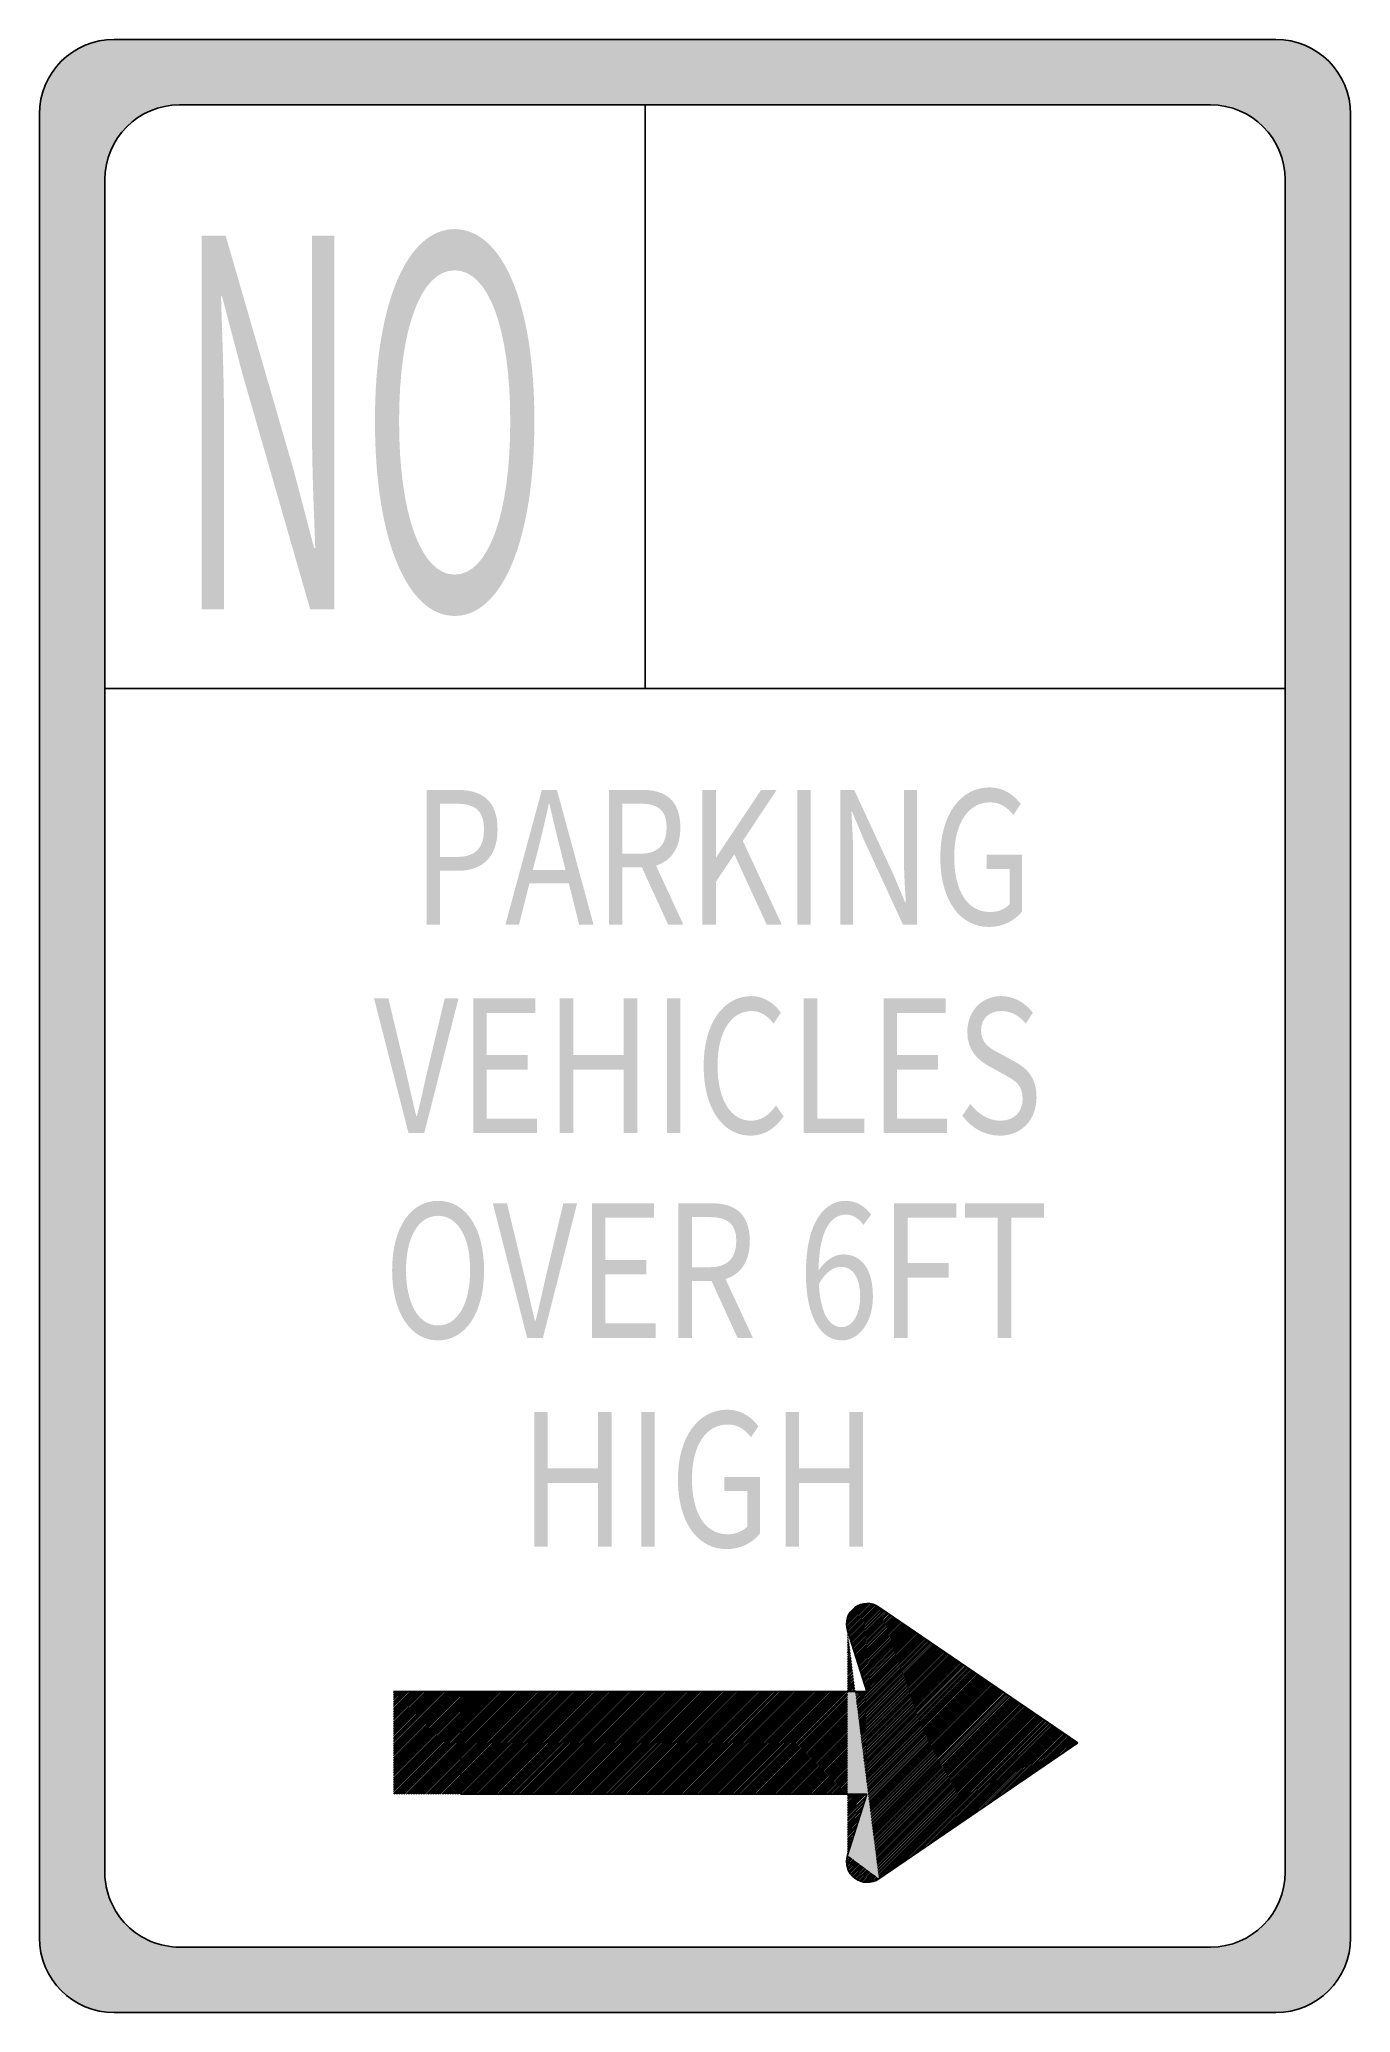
# Model space of a CAD drawing. Header units: inches. Extents: x -0.5 to 0.5, y -0.75 to 0.75.
import ezdxf

# ---------------------------------------------------------------- set-up
doc = ezdxf.new("R2010")
doc.units = ezdxf.units.IN
doc.header["$MEASUREMENT"] = 0

msp = doc.modelspace()

# ---------------------------------------------------------------- hatches: boundary and pattern name
h = msp.add_hatch(color=7)
edge = h.paths.add_edge_path()
edge.add_line((-0.443, 0.7521), (0.443, 0.7521))
edge.add_spline(control_points=[(0.443, 0.7521), (0.4745, 0.7521), (0.5, 0.7266), (0.5, 0.6951)], knot_values=[0, 0, 0, 0, 1, 1, 1, 1], degree=3, periodic=0)
edge.add_line((0.5, 0.6951), (0.5, -0.6951))
edge.add_spline(control_points=[(0.5, -0.6951), (0.5, -0.7266), (0.4745, -0.7521), (0.443, -0.7521)], knot_values=[0, 0, 0, 0, 1, 1, 1, 1], degree=3, periodic=0)
edge.add_line((0.443, -0.7521), (-0.443, -0.7521))
edge.add_spline(control_points=[(-0.443, -0.7521), (-0.4745, -0.7521), (-0.5, -0.7266), (-0.5, -0.6951)], knot_values=[0, 0, 0, 0, 1, 1, 1, 1], degree=3, periodic=0)
edge.add_line((-0.5, -0.6951), (-0.5, 0.6951))
edge.add_spline(control_points=[(-0.5, 0.6951), (-0.5, 0.7266), (-0.4745, 0.7521), (-0.443, 0.7521)], knot_values=[0, 0, 0, 0, 1, 1, 1, 1], degree=3, periodic=0)
edge = h.paths.add_edge_path(flags=0)
edge.add_line((-0.3931, 0.7022), (0.3932, 0.7022))
edge.add_spline(control_points=[(0.3932, 0.7022), (0.4246, 0.7022), (0.4501, 0.6767), (0.4501, 0.6452)], knot_values=[0, 0, 0, 0, 1, 1, 1, 1], degree=3, periodic=0)
edge.add_line((0.4501, 0.6452), (0.4501, -0.6452))
edge.add_spline(control_points=[(0.4501, -0.6452), (0.4501, -0.6767), (0.4246, -0.7022), (0.3932, -0.7022)], knot_values=[0, 0, 0, 0, 1, 1, 1, 1], degree=3, periodic=0)
edge.add_line((0.3932, -0.7022), (-0.3931, -0.7022))
edge.add_spline(control_points=[(-0.3931, -0.7022), (-0.4083, -0.7022), (-0.4227, -0.6962), (-0.4334, -0.6855), (-0.4441, -0.6748), (-0.4501, -0.6603), (-0.4501, -0.6452)], knot_values=[0, 0, 0, 0, 1, 1, 1, 2, 2, 2, 2], degree=3, periodic=0)
edge.add_line((-0.4501, -0.6452), (-0.4501, 0.6452))
edge.add_spline(control_points=[(-0.4501, 0.6452), (-0.4501, 0.6767), (-0.4246, 0.7022), (-0.3931, 0.7022)], knot_values=[0, 0, 0, 0, 1, 1, 1, 1], degree=3, periodic=0)
h = msp.add_hatch(color=7)
edge = h.paths.add_edge_path()
edge.add_line((-0.3762, 0.3177), (-0.3593, 0.3177))
edge.add_line((-0.3593, 0.3177), (-0.3593, 0.4673))
edge.add_spline(control_points=[(-0.3593, 0.4673), (-0.3593, 0.4972), (-0.3607, 0.5275), (-0.3615, 0.5562)], knot_values=[0, 0, 0, 0, 1, 1, 1, 1], degree=3, periodic=0)
edge.add_line((-0.3615, 0.5562), (-0.3607, 0.5562))
edge.add_line((-0.3607, 0.5562), (-0.3453, 0.4976))
edge.add_line((-0.3453, 0.4976), (-0.2935, 0.3177))
edge.add_line((-0.2935, 0.3177), (-0.275, 0.3177))
edge.add_line((-0.275, 0.3177), (-0.275, 0.6025))
edge.add_line((-0.275, 0.6025), (-0.2921, 0.6025))
edge.add_line((-0.2921, 0.6025), (-0.2921, 0.4544))
edge.add_spline(control_points=[(-0.2921, 0.4544), (-0.2921, 0.4249), (-0.2907, 0.3927), (-0.2896, 0.3643)], knot_values=[0, 0, 0, 0, 1, 1, 1, 1], degree=3, periodic=0)
edge.add_line((-0.2896, 0.3643), (-0.2905, 0.3643))
edge.add_line((-0.2905, 0.3643), (-0.3059, 0.423))
edge.add_line((-0.3059, 0.423), (-0.358, 0.6025))
edge.add_line((-0.358, 0.6025), (-0.3762, 0.6025))
edge.add_line((-0.3762, 0.6025), (-0.3762, 0.3177))
h = msp.add_hatch(color=7)
edge = h.paths.add_edge_path()
edge.add_spline(control_points=[(-0.1833, 0.3126), (-0.1475, 0.3126), (-0.1225, 0.3697), (-0.1225, 0.461), (-0.1225, 0.5524), (-0.1475, 0.6075), (-0.1833, 0.6075), (-0.219, 0.6075), (-0.2441, 0.5524), (-0.2441, 0.461), (-0.2441, 0.3697), (-0.219, 0.3126), (-0.1833, 0.3126)], knot_values=[0, 0, 0, 0, 1, 1, 1, 2, 2, 2, 3, 3, 3, 4, 4, 4, 4], degree=3, periodic=0)
edge = h.paths.add_edge_path(flags=0)
edge.add_spline(control_points=[(-0.1833, 0.3441), (-0.2089, 0.3441), (-0.2257, 0.3899), (-0.2257, 0.461), (-0.2257, 0.5321), (-0.2089, 0.5761), (-0.1833, 0.5761), (-0.1577, 0.5761), (-0.1409, 0.5321), (-0.1409, 0.461), (-0.1409, 0.3899), (-0.1577, 0.3441), (-0.1833, 0.3441)], knot_values=[0, 0, 0, 0, 1, 1, 1, 2, 2, 2, 3, 3, 3, 4, 4, 4, 4], degree=3, periodic=0)
h = msp.add_hatch(color=7)
edge = h.paths.add_edge_path()
edge.add_spline(control_points=[(0.2242, 0.0755), (0.2351, 0.0755), (0.2442, 0.0806), (0.2495, 0.0874)], knot_values=[0, 0, 0, 0, 1, 1, 1, 1], degree=3, periodic=0)
edge.add_line((0.2495, 0.0874), (0.2495, 0.1306))
edge.add_line((0.2495, 0.1306), (0.2225, 0.1306))
edge.add_line((0.2225, 0.1306), (0.2225, 0.1198))
edge.add_line((0.2225, 0.1198), (0.24, 0.1198))
edge.add_line((0.24, 0.1198), (0.24, 0.0929))
edge.add_spline(control_points=[(0.24, 0.0929), (0.2367, 0.0891), (0.231, 0.0869), (0.2252, 0.0869), (0.2076, 0.0869), (0.1977, 0.1031), (0.1977, 0.129), (0.1977, 0.1547), (0.2085, 0.1705), (0.2251, 0.1705), (0.2332, 0.1705), (0.2386, 0.1662), (0.2428, 0.1609)], knot_values=[0, 0, 0, 0, 1, 1, 1, 2, 2, 2, 3, 3, 3, 4, 4, 4, 4], degree=3, periodic=0)
edge.add_line((0.2428, 0.1609), (0.2484, 0.1693))
edge.add_spline(control_points=[(0.2484, 0.1693), (0.2437, 0.1754), (0.2362, 0.1819), (0.2247, 0.1819), (0.203, 0.1819), (0.1871, 0.1618), (0.1871, 0.1286), (0.1871, 0.0953), (0.2025, 0.0755), (0.2242, 0.0755)], knot_values=[0, 0, 0, 0, 1, 1, 1, 2, 2, 2, 3, 3, 3, 3], degree=3, periodic=0)
h = msp.add_hatch(color=7)
edge = h.paths.add_edge_path()
edge.add_line((-0.2047, 0.0773), (-0.1944, 0.0773))
edge.add_line((-0.1944, 0.0773), (-0.1944, 0.1183))
edge.add_line((-0.1944, 0.1183), (-0.1809, 0.1183))
edge.add_spline(control_points=[(-0.1809, 0.1183), (-0.1628, 0.1183), (-0.1506, 0.1282), (-0.1506, 0.1499), (-0.1506, 0.1723), (-0.1629, 0.18), (-0.1813, 0.18)], knot_values=[0, 0, 0, 0, 1, 1, 1, 2, 2, 2, 2], degree=3, periodic=0)
edge.add_line((-0.1813, 0.18), (-0.2047, 0.18))
edge.add_line((-0.2047, 0.18), (-0.2047, 0.0773))
edge = h.paths.add_edge_path(flags=0)
edge.add_line((-0.1944, 0.1288), (-0.1944, 0.1695))
edge.add_line((-0.1944, 0.1695), (-0.1826, 0.1695))
edge.add_spline(control_points=[(-0.1826, 0.1695), (-0.1682, 0.1695), (-0.1609, 0.1649), (-0.1609, 0.1499), (-0.1609, 0.1352), (-0.1677, 0.1288), (-0.1822, 0.1288)], knot_values=[0, 0, 0, 0, 1, 1, 1, 2, 2, 2, 2], degree=3, periodic=0)
edge.add_line((-0.1822, 0.1288), (-0.1944, 0.1288))
h = msp.add_hatch(color=7)
h.paths.add_polyline_path([(-0.1446, 0.0773), (-0.1342, 0.0773), (-0.1263, 0.1087), (-0.0962, 0.1087), (-0.0884, 0.0773), (-0.0774, 0.0773), (-0.1053, 0.18), (-0.1168, 0.18), (-0.1446, 0.0773)])
edge = h.paths.add_edge_path(flags=0)
edge.add_line((-0.1237, 0.119), (-0.1196, 0.1348))
edge.add_spline(control_points=[(-0.1196, 0.1348), (-0.1167, 0.1464), (-0.114, 0.1575), (-0.1115, 0.1695)], knot_values=[0, 0, 0, 0, 1, 1, 1, 1], degree=3, periodic=0)
edge.add_line((-0.1115, 0.1695), (-0.111, 0.1695))
edge.add_spline(control_points=[(-0.111, 0.1695), (-0.1083, 0.1576), (-0.1057, 0.1464), (-0.1027, 0.1348)], knot_values=[0, 0, 0, 0, 1, 1, 1, 1], degree=3, periodic=0)
edge.add_line((-0.1027, 0.1348), (-0.0988, 0.119))
edge.add_line((-0.0988, 0.119), (-0.1237, 0.119))
h = msp.add_hatch(color=7)
edge = h.paths.add_edge_path()
edge.add_line((-0.0205, 0.0773), (-0.0089, 0.0773))
edge.add_line((-0.0089, 0.0773), (-0.0297, 0.1223))
edge.add_spline(control_points=[(-0.0297, 0.1223), (-0.0186, 0.1257), (-0.0112, 0.1352), (-0.0112, 0.1513), (-0.0112, 0.1726), (-0.0232, 0.18), (-0.0399, 0.18)], knot_values=[0, 0, 0, 0, 1, 1, 1, 2, 2, 2, 2], degree=3, periodic=0)
edge.add_line((-0.0399, 0.18), (-0.0656, 0.18))
edge.add_line((-0.0656, 0.18), (-0.0656, 0.0773))
edge.add_line((-0.0656, 0.0773), (-0.0553, 0.0773))
edge.add_line((-0.0553, 0.0773), (-0.0553, 0.1209))
edge.add_line((-0.0553, 0.1209), (-0.0405, 0.1209))
edge.add_line((-0.0405, 0.1209), (-0.0205, 0.0773))
edge = h.paths.add_edge_path(flags=0)
edge.add_line((-0.0553, 0.1313), (-0.0553, 0.1695))
edge.add_line((-0.0553, 0.1695), (-0.0415, 0.1695))
edge.add_spline(control_points=[(-0.0415, 0.1695), (-0.0286, 0.1695), (-0.0216, 0.1648), (-0.0216, 0.1513), (-0.0216, 0.1379), (-0.0286, 0.1313), (-0.0415, 0.1313)], knot_values=[0, 0, 0, 0, 1, 1, 1, 2, 2, 2, 2], degree=3, periodic=0)
edge.add_line((-0.0415, 0.1313), (-0.0553, 0.1313))
for points in [[(0.0056, 0.0773), (0.0159, 0.0773), (0.0159, 0.1098), (0.03, 0.1309), (0.0547, 0.0773), (0.0662, 0.0773), (0.0365, 0.1411), (0.0623, 0.18), (0.0505, 0.18), (0.0161, 0.1285), (0.0159, 0.1285), (0.0159, 0.18), (0.0056, 0.18), (0.0056, 0.0773)], [(0.078, 0.0773), (0.0883, 0.0773), (0.0883, 0.18), (0.078, 0.18), (0.078, 0.0773)], [(-0.1691, -0.0817), (-0.1205, -0.0817), (-0.1205, -0.0707), (-0.1588, -0.0707), (-0.1588, -0.0333), (-0.1276, -0.0333), (-0.1276, -0.0222), (-0.1588, -0.0222), (-0.1588, 0.01), (-0.1218, 0.01), (-0.1218, 0.021), (-0.1691, 0.021), (-0.1691, -0.0817)], [(-0.1031, -0.0817), (-0.0927, -0.0817), (-0.0927, -0.0333), (-0.0544, -0.0333), (-0.0544, -0.0817), (-0.044, -0.0817), (-0.044, 0.021), (-0.0544, 0.021), (-0.0544, -0.0221), (-0.0927, -0.0221), (-0.0927, 0.021), (-0.1031, 0.021), (-0.1031, -0.0817)], [(-0.0214, -0.0817), (-0.0111, -0.0817), (-0.0111, 0.021), (-0.0214, 0.021), (-0.0214, -0.0817)], [(0.0829, -0.0817), (0.1292, -0.0817), (0.1292, -0.0707), (0.0932, -0.0707), (0.0932, 0.021), (0.0829, 0.021), (0.0829, -0.0817)], [(0.1438, -0.0817), (0.1923, -0.0817), (0.1923, -0.0707), (0.1541, -0.0707), (0.1541, -0.0333), (0.1853, -0.0333), (0.1853, -0.0222), (0.1541, -0.0222), (0.1541, 0.01), (0.1911, 0.01), (0.1911, 0.021), (0.1438, 0.021), (0.1438, -0.0817)], [(-0.0786, -0.2379), (-0.03, -0.2379), (-0.03, -0.2268), (-0.0683, -0.2268), (-0.0683, -0.1894), (-0.0371, -0.1894), (-0.0371, -0.1783), (-0.0683, -0.1783), (-0.0683, -0.1461), (-0.0313, -0.1461), (-0.0313, -0.1352), (-0.0786, -0.1352), (-0.0786, -0.2379)], [(0.1519, -0.2379), (0.1622, -0.2379), (0.1622, -0.1918), (0.1936, -0.1918), (0.1936, -0.1808), (0.1622, -0.1808), (0.1622, -0.1461), (0.1992, -0.1461), (0.1992, -0.1352), (0.1519, -0.1352), (0.1519, -0.2379)], [(0.2308, -0.2379), (0.2412, -0.2379), (0.2412, -0.1461), (0.2661, -0.1461), (0.2661, -0.1352), (0.2059, -0.1352), (0.2059, -0.1461), (0.2308, -0.1461), (0.2308, -0.2379)], [(-0.1226, -0.397), (-0.1123, -0.397), (-0.1123, -0.3485), (-0.0739, -0.3485), (-0.0739, -0.397), (-0.0635, -0.397), (-0.0635, -0.2943), (-0.0739, -0.2943), (-0.0739, -0.3373), (-0.1123, -0.3373), (-0.1123, -0.2943), (-0.1226, -0.2943), (-0.1226, -0.397)], [(-0.041, -0.397), (-0.0307, -0.397), (-0.0307, -0.2943), (-0.041, -0.2943), (-0.041, -0.397)], [(0.0691, -0.397), (0.0794, -0.397), (0.0794, -0.3485), (0.1177, -0.3485), (0.1177, -0.397), (0.1282, -0.397), (0.1282, -0.2943), (0.1177, -0.2943), (0.1177, -0.3373), (0.0794, -0.3373), (0.0794, -0.2943), (0.0691, -0.2943), (0.0691, -0.397)], [(0.1156, -0.4555), (0.1308, -0.4403), (0.1311, -0.4402), (0.132, -0.4403), (0.1156, -0.4568), (0.1156, -0.4555)], [(0.1156, -0.4568), (0.132, -0.4403), (0.1344, -0.4405), (0.1346, -0.4405), (0.1159, -0.4592), (0.1156, -0.4579), (0.1156, -0.4575), (0.1156, -0.4568)], [(0.1156, -0.4543), (0.1293, -0.4405), (0.1308, -0.4403), (0.1156, -0.4555), (0.1156, -0.4543)], [(0.116, -0.4526), (0.1279, -0.4407), (0.1293, -0.4405), (0.1156, -0.4543), (0.116, -0.4526)], [(0.1159, -0.4592), (0.1346, -0.4405), (0.1355, -0.4408), (0.1161, -0.4603), (0.1159, -0.4592)], [(0.1167, -0.4504), (0.1256, -0.4415), (0.1279, -0.4407), (0.116, -0.4526), (0.1163, -0.4513), (0.1167, -0.4504)], [(0.1364, -0.4412), (0.1164, -0.4612), (0.1161, -0.4603), (0.1355, -0.4408), (0.1364, -0.4412)], [(0.1164, -0.4612), (0.1364, -0.4412), (0.1374, -0.4415), (0.1167, -0.4622), (0.1164, -0.4612)], [(0.1167, -0.4622), (0.1374, -0.4415), (0.1381, -0.442), (0.117, -0.4631), (0.1167, -0.4622)], [(0.1176, -0.4483), (0.1238, -0.4422), (0.1248, -0.4417), (0.1256, -0.4415), (0.1167, -0.4504), (0.1176, -0.4483)], [(0.117, -0.4631), (0.1381, -0.442), (0.1388, -0.4426), (0.1173, -0.4643), (0.117, -0.4631)], [(0.1173, -0.4643), (0.1388, -0.4426), (0.1396, -0.4433), (0.1174, -0.4643), (0.1173, -0.4643)], [(0.1174, -0.4643), (0.1396, -0.4433), (0.1401, -0.4437), (0.1402, -0.4438), (0.141, -0.4443), (0.1418, -0.4449), (0.1427, -0.4454), (0.1399, -0.448), (0.1189, -0.469), (0.1174, -0.4643)], [(0.1238, -0.4422), (0.1176, -0.4483), (0.1176, -0.4482), (0.1196, -0.4455), (0.1218, -0.4432), (0.1238, -0.4422)], [(0.1189, -0.469), (0.1399, -0.448), (0.1427, -0.4454), (0.1434, -0.446), (0.1442, -0.4465), (0.1449, -0.447), (0.1396, -0.4523), (0.1198, -0.4721), (0.1189, -0.469)], [(0.1198, -0.4721), (0.1396, -0.4523), (0.1449, -0.447), (0.1457, -0.4475), (0.1396, -0.4535), (0.1201, -0.473), (0.1198, -0.4721)], [(0.1201, -0.473), (0.1396, -0.4535), (0.1457, -0.4475), (0.1464, -0.448), (0.1472, -0.4485), (0.1479, -0.449), (0.1394, -0.4578), (0.1211, -0.4761), (0.1201, -0.473)], [(0.1211, -0.4761), (0.1394, -0.4578), (0.1479, -0.449), (0.1487, -0.4495), (0.1391, -0.459), (0.1214, -0.477), (0.1211, -0.4761)], [(0.1214, -0.477), (0.1391, -0.459), (0.1487, -0.4495), (0.1494, -0.45), (0.1391, -0.4605), (0.1214, -0.477), (0.1214, -0.477)], [(0.1214, -0.477), (0.1391, -0.4605), (0.1494, -0.45), (0.1504, -0.4507), (0.1512, -0.4512), (0.1519, -0.4517), (0.1389, -0.4645), (0.1226, -0.4808), (0.1214, -0.477)], [(0.0386, -0.5856), (0.1163, -0.5079), (0.1168, -0.5074), (0.1183, -0.5074), (0.1196, -0.5074), (0.1208, -0.5074), (0.1233, -0.5074), (0.1246, -0.5074), (0.1261, -0.5074), (0.1274, -0.5074), (0.1286, -0.5074), (0.1299, -0.5074), (0.131, -0.5074), (0.1311, -0.5074), (0.1311, -0.5073), (0.1364, -0.5021), (0.1727, -0.4658), (0.1735, -0.4663), (0.1744, -0.4669), (0.1751, -0.4674), (0.1759, -0.4679), (0.1766, -0.4684), (0.1774, -0.4689), (0.1781, -0.4694), (0.1789, -0.4699), (0.1796, -0.4705), (0.1803, -0.471), (0.1811, -0.4715), (0.1818, -0.472), (0.1827, -0.4726), (0.1835, -0.4731), (0.1844, -0.4737), (0.1851, -0.4742), (0.1859, -0.4747), (0.1866, -0.4752), (0.1874, -0.4757), (0.1881, -0.4762), (0.1889, -0.4767), (0.1896, -0.4772), (0.1905, -0.4778), (0.1913, -0.4783), (0.192, -0.4789), (0.1928, -0.4794), (0.1935, -0.4799), (0.1942, -0.4804), (0.195, -0.4809), (0.1959, -0.4815), (0.1966, -0.482), (0.1974, -0.4825), (0.1981, -0.483), (0.199, -0.4836), (0.1998, -0.4841), (0.2005, -0.4846), (0.2013, -0.4851), (0.202, -0.4856), (0.2028, -0.4861), (0.2035, -0.4866), (0.2043, -0.4872), (0.205, -0.4877), (0.2058, -0.4882), (0.2067, -0.4888), (0.2076, -0.4894), (0.2083, -0.4899), (0.209, -0.4904), (0.2098, -0.4909), (0.2105, -0.4914), (0.2113, -0.4919), (0.212, -0.4924), (0.2128, -0.4929), (0.1319, -0.5741), (0.1309, -0.5751), (0.2135, -0.4934), (0.2144, -0.494), (0.2152, -0.4945), (0.2159, -0.495), (0.2167, -0.4956), (0.2174, -0.4961), (0.2183, -0.4967), (0.2191, -0.4972), (0.2198, -0.4977), (0.2206, -0.4982), (0.2213, -0.4987), (0.2221, -0.4992), (0.2229, -0.4998), (0.2237, -0.5003), (0.2244, -0.5008), (0.2252, -0.5013), (0.2259, -0.5018), (0.2267, -0.5023), (0.2274, -0.5028), (0.2282, -0.5033), (0.2289, -0.5039), (0.2298, -0.5045), (0.2307, -0.5051), (0.2315, -0.5056), (0.2322, -0.5061), (0.233, -0.5066), (0.2337, -0.5071), (0.2345, -0.5076), (0.2352, -0.5081), (0.236, -0.5086), (0.2367, -0.5091), (0.2374, -0.5096), (0.2382, -0.5101), (0.2391, -0.5107), (0.2398, -0.5112), (0.2406, -0.5117), (0.2415, -0.5124), (0.2422, -0.5129), (0.243, -0.5134), (0.2437, -0.5139), (0.2445, -0.5144), (0.2452, -0.5149), (0.246, -0.5154), (0.2469, -0.516), (0.2476, -0.5165), (0.2484, -0.517), (0.2491, -0.5175), (0.2499, -0.518), (0.2506, -0.5185), (0.2513, -0.519), (0.2522, -0.5196), (0.253, -0.5202), (0.2537, -0.5207), (0.2545, -0.5212), (0.2554, -0.5218), (0.2561, -0.5223), (0.2569, -0.5228), (0.2576, -0.5233), (0.2584, -0.5238), (0.2591, -0.5243), (0.2599, -0.5248), (0.2606, -0.5253), (0.2614, -0.5258), (0.2621, -0.5263), (0.2639, -0.5275), (0.1449, -0.6465), (0.1401, -0.6498), (0.1374, -0.6516), (0.137, -0.6517), (0.1344, -0.6526), (0.1319, -0.6527), (0.1311, -0.6528), (0.1307, -0.6527), (0.1296, -0.6526), (0.1285, -0.6524), (0.1279, -0.6523), (0.1275, -0.6522), (0.1265, -0.6519), (0.1248, -0.6513), (0.1247, -0.6512), (0.1247, -0.6512), (0.1237, -0.6507), (0.1228, -0.6503), (0.1218, -0.6498), (0.1213, -0.6493), (0.1201, -0.648), (0.1196, -0.6475), (0.1194, -0.6473), (0.1188, -0.6465), (0.1176, -0.6448), (0.1174, -0.6443), (0.1169, -0.6432), (0.1163, -0.6418), (0.1162, -0.6414), (0.1159, -0.6402), (0.1156, -0.6388), (0.1156, -0.638), (0.1156, -0.6368), (0.1156, -0.6355), (0.1159, -0.6339), (0.1163, -0.6323), (0.1174, -0.6287), (0.1181, -0.6265), (0.1191, -0.6229), (0.1197, -0.6211), (0.1202, -0.6193), (0.1209, -0.6172), (0.1214, -0.6154), (0.1219, -0.6136), (0.1225, -0.6118), (0.123, -0.61), (0.1236, -0.6082), (0.1242, -0.6061), (0.1246, -0.6046), (0.1253, -0.6025), (0.1258, -0.6007), (0.1264, -0.5989), (0.127, -0.5968), (0.1274, -0.5953), (0.1281, -0.5932), (0.1286, -0.5914), (0.1292, -0.5896), (0.1297, -0.5878), (0.1304, -0.5856), (0.1291, -0.5856), (0.1279, -0.5856), (0.1266, -0.5856), (0.1253, -0.5856), (0.1238, -0.5856), (0.1226, -0.5856), (0.1213, -0.5856), (0.1201, -0.5856), (0.1188, -0.5856), (0.1176, -0.5856), (0.1148, -0.5856), (0.1136, -0.5856), (0.1123, -0.5856), (0.1111, -0.5856), (0.1098, -0.5856), (0.1083, -0.5856), (0.107, -0.5856), (0.1058, -0.5856), (0.1045, -0.5856), (0.1033, -0.5856), (0.102, -0.5856), (0.1008, -0.5856), (0.0993, -0.5856), (0.098, -0.5856), (0.0968, -0.5856), (0.0955, -0.5856), (0.0943, -0.5856), (0.093, -0.5856), (0.0915, -0.5856), (0.0903, -0.5856), (0.089, -0.5856), (0.0877, -0.5856), (0.0865, -0.5856), (0.0852, -0.5856), (0.0837, -0.5856), (0.0825, -0.5856), (0.0812, -0.5856), (0.08, -0.5856), (0.0787, -0.5856), (0.0775, -0.5856), (0.076, -0.5856), (0.0747, -0.5856), (0.0735, -0.5856), (0.0722, -0.5856), (0.0709, -0.5856), (0.0697, -0.5856), (0.0682, -0.5856), (0.0669, -0.5856), (0.0657, -0.5856), (0.0644, -0.5856), (0.0632, -0.5856), (0.0619, -0.5856), (0.0604, -0.5856), (0.0592, -0.5856), (0.0579, -0.5856), (0.0567, -0.5856), (0.0554, -0.5856), (0.0542, -0.5856), (0.0526, -0.5856), (0.0514, -0.5856), (0.0501, -0.5856), (0.0489, -0.5856), (0.0476, -0.5856), (0.0464, -0.5856), (0.0449, -0.5856), (0.0436, -0.5856), (0.0424, -0.5856), (0.0411, -0.5856), (0.0399, -0.5856), (0.0386, -0.5856)], [(0.1226, -0.4808), (0.1389, -0.4645), (0.1519, -0.4517), (0.1527, -0.4522), (0.1389, -0.466), (0.1229, -0.4818), (0.1226, -0.4808)], [(0.1229, -0.4818), (0.1389, -0.466), (0.1527, -0.4522), (0.1534, -0.4527), (0.1542, -0.4532), (0.1386, -0.4688), (0.1236, -0.4838), (0.1229, -0.4818)], [(0.1236, -0.4838), (0.1386, -0.4688), (0.1542, -0.4532), (0.1549, -0.4538), (0.1386, -0.4701), (0.1239, -0.4848), (0.1236, -0.4838)], [(0.1239, -0.4848), (0.1386, -0.4701), (0.1549, -0.4538), (0.1557, -0.4543), (0.1384, -0.4716), (0.1242, -0.4857), (0.1239, -0.4848)], [(0.1242, -0.4857), (0.1384, -0.4716), (0.1557, -0.4543), (0.1564, -0.4548), (0.1572, -0.4553), (0.1384, -0.4743), (0.1249, -0.4878), (0.1242, -0.4857)], [(0.1249, -0.4878), (0.1384, -0.4743), (0.1572, -0.4553), (0.1581, -0.4559), (0.1381, -0.4758), (0.1252, -0.4888), (0.1249, -0.4878)], [(0.1252, -0.4888), (0.1381, -0.4758), (0.1581, -0.4559), (0.1588, -0.4564), (0.1381, -0.4771), (0.1255, -0.4897), (0.1252, -0.4888)], [(0.1255, -0.4897), (0.1381, -0.4771), (0.1588, -0.4564), (0.1596, -0.4569), (0.1603, -0.4574), (0.1611, -0.4579), (0.1379, -0.4813), (0.1264, -0.4926), (0.1255, -0.4897)], [(0.1264, -0.4926), (0.1379, -0.4813), (0.1611, -0.4579), (0.162, -0.4585), (0.1376, -0.4826), (0.1267, -0.4935), (0.1264, -0.4926)], [(0.1267, -0.4935), (0.1376, -0.4826), (0.162, -0.4585), (0.1627, -0.459), (0.1635, -0.4595), (0.1376, -0.4853), (0.1274, -0.4956), (0.1267, -0.4935)], [(0.1274, -0.4956), (0.1376, -0.4853), (0.1635, -0.4595), (0.1642, -0.46), (0.1374, -0.4869), (0.1277, -0.4966), (0.1274, -0.4956)], [(0.1277, -0.4966), (0.1374, -0.4869), (0.1642, -0.46), (0.165, -0.4605), (0.1374, -0.4881), (0.128, -0.4975), (0.1277, -0.4966)], [(0.128, -0.4975), (0.1374, -0.4881), (0.165, -0.4605), (0.1657, -0.461), (0.1666, -0.4616), (0.1371, -0.4909), (0.1286, -0.4996), (0.128, -0.4975)], [(0.1286, -0.4996), (0.1371, -0.4909), (0.1666, -0.4616), (0.1673, -0.4622), (0.1371, -0.4924), (0.1289, -0.5006), (0.1286, -0.4996)], [(0.1289, -0.5006), (0.1371, -0.4924), (0.1673, -0.4622), (0.1681, -0.4627), (0.1369, -0.4936), (0.1292, -0.5015), (0.1289, -0.5006)], [(0.1292, -0.5015), (0.1369, -0.4936), (0.1681, -0.4627), (0.1688, -0.4632), (0.1696, -0.4637), (0.1703, -0.4642), (0.1366, -0.4979), (0.1301, -0.5044), (0.1292, -0.5015)], [(0.1301, -0.5044), (0.1366, -0.4979), (0.1703, -0.4642), (0.1711, -0.4647), (0.1366, -0.4991), (0.1304, -0.5053), (0.1301, -0.5044)], [(0.1304, -0.5053), (0.1366, -0.4991), (0.1711, -0.4647), (0.1718, -0.4652), (0.1366, -0.5006), (0.1308, -0.5063), (0.1304, -0.5053)], [(0.1308, -0.5063), (0.1366, -0.5006), (0.1718, -0.4652), (0.1727, -0.4658), (0.1364, -0.5021), (0.1311, -0.5073), (0.1308, -0.5063)], [(0.1309, -0.5751), (0.1319, -0.5741), (0.2128, -0.4929), (0.2135, -0.4934), (0.1309, -0.5751)], [(-0.179, -0.5831), (-0.1033, -0.5074), (-0.1018, -0.5074), (-0.179, -0.5844), (-0.179, -0.5831)], [(-0.179, -0.5803), (-0.1058, -0.5074), (-0.1045, -0.5074), (-0.179, -0.5818), (-0.179, -0.5803)], [(-0.179, -0.5844), (-0.1018, -0.5074), (-0.1005, -0.5074), (-0.179, -0.5856), (-0.179, -0.5844)], [(-0.179, -0.5818), (-0.1045, -0.5074), (-0.1033, -0.5074), (-0.179, -0.5831), (-0.179, -0.5818)], [(-0.179, -0.5791), (-0.107, -0.5074), (-0.1058, -0.5074), (-0.179, -0.5803), (-0.179, -0.5791)], [(-0.1789, -0.5778), (-0.1083, -0.5074), (-0.107, -0.5074), (-0.179, -0.5791), (-0.1789, -0.5778)], [(-0.179, -0.5856), (-0.1005, -0.5074), (-0.0993, -0.5074), (-0.1785, -0.5856), (-0.179, -0.5856)], [(-0.1789, -0.574), (-0.1123, -0.5074), (-0.1108, -0.5074), (-0.1789, -0.5753), (-0.1789, -0.574)], [(-0.1789, -0.5725), (-0.1136, -0.5074), (-0.1123, -0.5074), (-0.1789, -0.574), (-0.1789, -0.5725)], [(-0.1789, -0.5766), (-0.1096, -0.5074), (-0.1083, -0.5074), (-0.1789, -0.5778), (-0.1789, -0.5766)], [(-0.1789, -0.5753), (-0.1108, -0.5074), (-0.1096, -0.5074), (-0.1789, -0.5766), (-0.1789, -0.5753)], [(-0.1789, -0.5662), (-0.1201, -0.5074), (-0.1186, -0.5074), (-0.1789, -0.5675), (-0.1789, -0.5662)], [(-0.1789, -0.5713), (-0.1148, -0.5074), (-0.1136, -0.5074), (-0.1789, -0.5725), (-0.1789, -0.5713)], [(-0.1789, -0.57), (-0.1161, -0.5074), (-0.1148, -0.5074), (-0.1789, -0.5713), (-0.1789, -0.57)], [(-0.1789, -0.5647), (-0.1213, -0.5074), (-0.1201, -0.5074), (-0.1789, -0.5662), (-0.1789, -0.5647)], [(-0.1789, -0.5688), (-0.1173, -0.5074), (-0.1161, -0.5074), (-0.1789, -0.57), (-0.1789, -0.5688)], [(-0.1789, -0.5675), (-0.1186, -0.5074), (-0.1173, -0.5074), (-0.1789, -0.5688), (-0.1789, -0.5675)], [(-0.1789, -0.5635), (-0.1226, -0.5074), (-0.1213, -0.5074), (-0.1789, -0.5647), (-0.1789, -0.5635)], [(-0.1788, -0.5622), (-0.1238, -0.5074), (-0.1226, -0.5074), (-0.1789, -0.5635), (-0.1788, -0.5622)], [(-0.1788, -0.5584), (-0.1279, -0.5074), (-0.1264, -0.5074), (-0.1788, -0.5597), (-0.1788, -0.5584)], [(-0.1788, -0.561), (-0.1251, -0.5074), (-0.1238, -0.5074), (-0.1788, -0.5622), (-0.1788, -0.561)], [(-0.1788, -0.557), (-0.1291, -0.5074), (-0.1279, -0.5074), (-0.1788, -0.5584), (-0.1788, -0.557)], [(-0.1788, -0.5597), (-0.1264, -0.5074), (-0.1251, -0.5074), (-0.1788, -0.561), (-0.1788, -0.5597)], [(-0.1788, -0.5506), (-0.1356, -0.5074), (-0.1341, -0.5074), (-0.1788, -0.5519), (-0.1788, -0.5506)], [(-0.1788, -0.5557), (-0.1304, -0.5074), (-0.1291, -0.5074), (-0.1788, -0.557), (-0.1788, -0.5557)], [(-0.1788, -0.5544), (-0.1316, -0.5074), (-0.1304, -0.5074), (-0.1788, -0.5557), (-0.1788, -0.5544)], [(-0.1788, -0.5532), (-0.1329, -0.5074), (-0.1316, -0.5074), (-0.1788, -0.5544), (-0.1788, -0.5532)], [(-0.1788, -0.5519), (-0.1341, -0.5074), (-0.1329, -0.5074), (-0.1788, -0.5532), (-0.1788, -0.5519)], [(-0.1788, -0.5492), (-0.1369, -0.5074), (-0.1356, -0.5074), (-0.1788, -0.5506), (-0.1788, -0.5492)], [(-0.1788, -0.5479), (-0.1381, -0.5074), (-0.1369, -0.5074), (-0.1788, -0.5492), (-0.1788, -0.5479)], [(-0.1787, -0.5466), (-0.1394, -0.5074), (-0.1381, -0.5074), (-0.1788, -0.5479), (-0.1787, -0.5466)], [(-0.1787, -0.5427), (-0.1434, -0.5074), (-0.1419, -0.5074), (-0.1787, -0.5441), (-0.1787, -0.5427)], [(-0.1787, -0.5454), (-0.1406, -0.5074), (-0.1394, -0.5074), (-0.1787, -0.5466), (-0.1787, -0.5454)], [(-0.1787, -0.5441), (-0.1419, -0.5074), (-0.1406, -0.5074), (-0.1787, -0.5454), (-0.1787, -0.5441)], [(-0.1787, -0.5414), (-0.1447, -0.5074), (-0.1434, -0.5074), (-0.1787, -0.5427), (-0.1787, -0.5414)], [(-0.1787, -0.5401), (-0.1459, -0.5074), (-0.1447, -0.5074), (-0.1787, -0.5414), (-0.1787, -0.5401)], [(-0.1787, -0.5349), (-0.1512, -0.5074), (-0.1497, -0.5074), (-0.1787, -0.5363), (-0.1787, -0.5349)], [(-0.1787, -0.5388), (-0.1472, -0.5074), (-0.1459, -0.5074), (-0.1787, -0.5401), (-0.1787, -0.5388)], [(-0.1787, -0.5376), (-0.1484, -0.5074), (-0.1472, -0.5074), (-0.1787, -0.5388), (-0.1787, -0.5376)], [(-0.1787, -0.5363), (-0.1497, -0.5074), (-0.1484, -0.5074), (-0.1787, -0.5376), (-0.1787, -0.5363)], [(-0.1787, -0.5336), (-0.1524, -0.5074), (-0.1512, -0.5074), (-0.1787, -0.5349), (-0.1787, -0.5336)], [(-0.1787, -0.5323), (-0.1537, -0.5074), (-0.1524, -0.5074), (-0.1787, -0.5336), (-0.1787, -0.5323)], [(-0.1786, -0.531), (-0.1549, -0.5074), (-0.1537, -0.5074), (-0.1787, -0.5323), (-0.1786, -0.531)], [(-0.1786, -0.5271), (-0.1589, -0.5074), (-0.1574, -0.5074), (-0.1786, -0.5285), (-0.1786, -0.5271)], [(-0.1786, -0.5298), (-0.1562, -0.5074), (-0.1549, -0.5074), (-0.1786, -0.531), (-0.1786, -0.5298)], [(-0.1786, -0.5285), (-0.1574, -0.5074), (-0.1562, -0.5074), (-0.1786, -0.5298), (-0.1786, -0.5285)], [(-0.1786, -0.5258), (-0.1602, -0.5074), (-0.1589, -0.5074), (-0.1786, -0.5271), (-0.1786, -0.5258)], [(-0.1786, -0.5245), (-0.1614, -0.5074), (-0.1602, -0.5074), (-0.1786, -0.5258), (-0.1786, -0.5245)], [(-0.1786, -0.5232), (-0.1627, -0.5074), (-0.1614, -0.5074), (-0.1786, -0.5245), (-0.1786, -0.5232)], [(-0.1786, -0.522), (-0.164, -0.5074), (-0.1627, -0.5074), (-0.1786, -0.5232), (-0.1786, -0.522)], [(-0.1786, -0.5193), (-0.1667, -0.5074), (-0.1652, -0.5074), (-0.1786, -0.5207), (-0.1786, -0.5193)], [(-0.1786, -0.5207), (-0.1652, -0.5074), (-0.164, -0.5074), (-0.1786, -0.522), (-0.1786, -0.5207)], [(-0.1786, -0.518), (-0.168, -0.5074), (-0.1667, -0.5074), (-0.1786, -0.5193), (-0.1786, -0.518)], [(-0.1786, -0.5167), (-0.1692, -0.5074), (-0.168, -0.5074), (-0.1786, -0.518), (-0.1786, -0.5167)], [(-0.1785, -0.5154), (-0.1705, -0.5074), (-0.1692, -0.5074), (-0.1786, -0.5167), (-0.1785, -0.5154)], [(-0.1785, -0.5856), (-0.0993, -0.5074), (-0.098, -0.5074), (-0.1765, -0.5856), (-0.1785, -0.5856)], [(-0.1785, -0.5142), (-0.1717, -0.5074), (-0.1705, -0.5074), (-0.1785, -0.5154), (-0.1785, -0.5142)], [(-0.1785, -0.5129), (-0.173, -0.5074), (-0.1717, -0.5074), (-0.1785, -0.5142), (-0.1785, -0.5129)], [(-0.1785, -0.5114), (-0.1745, -0.5074), (-0.173, -0.5074), (-0.1785, -0.5129), (-0.1785, -0.5114)], [(-0.1785, -0.5102), (-0.1757, -0.5074), (-0.1745, -0.5074), (-0.1785, -0.5114), (-0.1785, -0.5102)], [(-0.1785, -0.5089), (-0.177, -0.5074), (-0.1757, -0.5074), (-0.1785, -0.5102), (-0.1785, -0.5089)], [(-0.177, -0.5074), (-0.1785, -0.5089), (-0.1785, -0.5074), (-0.177, -0.5074)], [(-0.1765, -0.5856), (-0.098, -0.5074), (-0.0968, -0.5074), (-0.175, -0.5856), (-0.1765, -0.5856)], [(-0.175, -0.5856), (-0.0968, -0.5074), (-0.0955, -0.5074), (-0.1737, -0.5856), (-0.175, -0.5856)], [(-0.1737, -0.5856), (-0.0955, -0.5074), (-0.094, -0.5074), (-0.1725, -0.5856), (-0.1737, -0.5856)], [(-0.1725, -0.5856), (-0.094, -0.5074), (-0.0928, -0.5074), (-0.1712, -0.5856), (-0.1725, -0.5856)], [(-0.1712, -0.5856), (-0.0928, -0.5074), (-0.0915, -0.5074), (-0.17, -0.5856), (-0.1712, -0.5856)], [(-0.17, -0.5856), (-0.0915, -0.5074), (-0.0903, -0.5074), (-0.1687, -0.5856), (-0.17, -0.5856)], [(-0.1687, -0.5856), (-0.0903, -0.5074), (-0.089, -0.5074), (-0.1672, -0.5856), (-0.1687, -0.5856)], [(-0.1672, -0.5856), (-0.089, -0.5074), (-0.0877, -0.5074), (-0.166, -0.5856), (-0.1672, -0.5856)], [(-0.166, -0.5856), (-0.0877, -0.5074), (-0.0862, -0.5074), (-0.1647, -0.5856), (-0.166, -0.5856)], [(-0.1647, -0.5856), (-0.0862, -0.5074), (-0.085, -0.5074), (-0.1635, -0.5856), (-0.1647, -0.5856)], [(-0.1635, -0.5856), (-0.085, -0.5074), (-0.0837, -0.5074), (-0.1622, -0.5856), (-0.1635, -0.5856)], [(-0.1622, -0.5856), (-0.0837, -0.5074), (-0.0825, -0.5074), (-0.1609, -0.5856), (-0.1622, -0.5856)], [(-0.1609, -0.5856), (-0.0825, -0.5074), (-0.0812, -0.5074), (-0.1594, -0.5856), (-0.1609, -0.5856)], [(-0.1594, -0.5856), (-0.0812, -0.5074), (-0.08, -0.5074), (-0.1582, -0.5856), (-0.1594, -0.5856)], [(-0.1582, -0.5856), (-0.08, -0.5074), (-0.0785, -0.5074), (-0.1569, -0.5856), (-0.1582, -0.5856)], [(-0.1569, -0.5856), (-0.0785, -0.5074), (-0.0772, -0.5074), (-0.1557, -0.5856), (-0.1569, -0.5856)], [(-0.1557, -0.5856), (-0.0772, -0.5074), (-0.076, -0.5074), (-0.1544, -0.5856), (-0.1557, -0.5856)], [(-0.1544, -0.5856), (-0.076, -0.5074), (-0.0747, -0.5074), (-0.1532, -0.5856), (-0.1544, -0.5856)], [(-0.1532, -0.5856), (-0.0747, -0.5074), (-0.0735, -0.5074), (-0.1517, -0.5856), (-0.1532, -0.5856)], [(-0.1517, -0.5856), (-0.0735, -0.5074), (-0.0722, -0.5074), (-0.1504, -0.5856), (-0.1517, -0.5856)], [(-0.1504, -0.5856), (-0.0722, -0.5074), (-0.0707, -0.5074), (-0.1492, -0.5856), (-0.1504, -0.5856)], [(-0.1492, -0.5856), (-0.0707, -0.5074), (-0.0694, -0.5074), (-0.1479, -0.5856), (-0.1492, -0.5856)], [(-0.1479, -0.5856), (-0.0694, -0.5074), (-0.0682, -0.5074), (-0.1467, -0.5856), (-0.1479, -0.5856)], [(-0.1467, -0.5856), (-0.0682, -0.5074), (-0.0669, -0.5074), (-0.1454, -0.5856), (-0.1467, -0.5856)], [(-0.1454, -0.5856), (-0.0669, -0.5074), (-0.0657, -0.5074), (-0.1439, -0.5856), (-0.1454, -0.5856)], [(-0.1439, -0.5856), (-0.0657, -0.5074), (-0.0644, -0.5074), (-0.1426, -0.5856), (-0.1439, -0.5856)], [(-0.1426, -0.5856), (-0.0644, -0.5074), (-0.0629, -0.5074), (-0.1414, -0.5856), (-0.1426, -0.5856)], [(-0.1414, -0.5856), (-0.0629, -0.5074), (-0.0617, -0.5074), (-0.1401, -0.5856), (-0.1414, -0.5856)], [(-0.1401, -0.5856), (-0.0617, -0.5074), (-0.0604, -0.5074), (-0.1389, -0.5856), (-0.1401, -0.5856)], [(-0.1389, -0.5856), (-0.0604, -0.5074), (-0.0592, -0.5074), (-0.1376, -0.5856), (-0.1389, -0.5856)], [(-0.1376, -0.5856), (-0.0592, -0.5074), (-0.0579, -0.5074), (-0.1364, -0.5856), (-0.1376, -0.5856)], [(-0.1364, -0.5856), (-0.0579, -0.5074), (-0.0567, -0.5074), (-0.1349, -0.5856), (-0.1364, -0.5856)], [(-0.1349, -0.5856), (-0.0567, -0.5074), (-0.0552, -0.5074), (-0.1336, -0.5856), (-0.1349, -0.5856)], [(-0.1336, -0.5856), (-0.0552, -0.5074), (-0.0539, -0.5074), (-0.1324, -0.5856), (-0.1336, -0.5856)], [(-0.1324, -0.5856), (-0.0539, -0.5074), (-0.0526, -0.5074), (-0.1311, -0.5856), (-0.1324, -0.5856)], [(-0.1311, -0.5856), (-0.0526, -0.5074), (-0.0514, -0.5074), (-0.1299, -0.5856), (-0.1311, -0.5856)], [(-0.1299, -0.5856), (-0.0514, -0.5074), (-0.0501, -0.5074), (-0.1286, -0.5856), (-0.1299, -0.5856)], [(-0.1286, -0.5856), (-0.0501, -0.5074), (-0.0489, -0.5074), (-0.1271, -0.5856), (-0.1286, -0.5856)], [(-0.1271, -0.5856), (-0.0489, -0.5074), (-0.0474, -0.5074), (-0.1258, -0.5856), (-0.1271, -0.5856)], [(-0.1258, -0.5856), (-0.0474, -0.5074), (-0.0461, -0.5074), (-0.1246, -0.5856), (-0.1258, -0.5856)], [(-0.1246, -0.5856), (-0.0461, -0.5074), (-0.0449, -0.5074), (-0.1233, -0.5856), (-0.1246, -0.5856)], [(-0.1233, -0.5856), (-0.0449, -0.5074), (-0.0436, -0.5074), (-0.1221, -0.5856), (-0.1233, -0.5856)], [(-0.1221, -0.5856), (-0.0436, -0.5074), (-0.0424, -0.5074), (-0.1208, -0.5856), (-0.1221, -0.5856)], [(-0.1208, -0.5856), (-0.0424, -0.5074), (-0.0411, -0.5074), (-0.1193, -0.5856), (-0.1208, -0.5856)], [(-0.1193, -0.5856), (-0.0411, -0.5074), (-0.0396, -0.5074), (-0.1181, -0.5856), (-0.1193, -0.5856)], [(-0.1181, -0.5856), (-0.0396, -0.5074), (-0.0384, -0.5074), (-0.1168, -0.5856), (-0.1181, -0.5856)], [(-0.1168, -0.5856), (-0.0384, -0.5074), (-0.0371, -0.5074), (-0.1156, -0.5856), (-0.1168, -0.5856)], [(-0.1156, -0.5856), (-0.0371, -0.5074), (-0.0358, -0.5074), (-0.1143, -0.5856), (-0.1156, -0.5856)], [(-0.1143, -0.5856), (-0.0358, -0.5074), (-0.0346, -0.5074), (-0.1131, -0.5856), (-0.1143, -0.5856)], [(-0.1131, -0.5856), (-0.0346, -0.5074), (-0.0333, -0.5074), (-0.1116, -0.5856), (-0.1131, -0.5856)], [(-0.1116, -0.5856), (-0.0333, -0.5074), (-0.0318, -0.5074), (-0.1103, -0.5856), (-0.1116, -0.5856)], [(-0.1103, -0.5856), (-0.0318, -0.5074), (-0.0306, -0.5074), (-0.1091, -0.5856), (-0.1103, -0.5856)], [(-0.1091, -0.5856), (-0.0306, -0.5074), (-0.0293, -0.5074), (-0.1078, -0.5856), (-0.1091, -0.5856)], [(-0.1078, -0.5856), (-0.0293, -0.5074), (-0.0281, -0.5074), (-0.1065, -0.5856), (-0.1078, -0.5856)], [(-0.1065, -0.5856), (-0.0281, -0.5074), (-0.0268, -0.5074), (-0.1053, -0.5856), (-0.1065, -0.5856)], [(-0.1053, -0.5856), (-0.0268, -0.5074), (-0.0256, -0.5074), (-0.1038, -0.5856), (-0.1053, -0.5856)], [(-0.1038, -0.5856), (-0.0256, -0.5074), (-0.0243, -0.5074), (-0.1025, -0.5856), (-0.1038, -0.5856)], [(-0.1025, -0.5856), (-0.0243, -0.5074), (-0.0228, -0.5074), (-0.1013, -0.5856), (-0.1025, -0.5856)], [(-0.1013, -0.5856), (-0.0228, -0.5074), (-0.0216, -0.5074), (-0.1, -0.5856), (-0.1013, -0.5856)], [(-0.1, -0.5856), (-0.0216, -0.5074), (-0.0203, -0.5074), (-0.0988, -0.5856), (-0.1, -0.5856)], [(-0.0988, -0.5856), (-0.0203, -0.5074), (-0.0191, -0.5074), (-0.0975, -0.5856), (-0.0988, -0.5856)], [(-0.0975, -0.5856), (-0.0191, -0.5074), (-0.0178, -0.5074), (-0.096, -0.5856), (-0.0975, -0.5856)], [(-0.096, -0.5856), (-0.0178, -0.5074), (-0.0165, -0.5074), (-0.0948, -0.5856), (-0.096, -0.5856)], [(-0.0948, -0.5856), (-0.0165, -0.5074), (-0.015, -0.5074), (-0.0935, -0.5856), (-0.0948, -0.5856)], [(-0.0935, -0.5856), (-0.015, -0.5074), (-0.0138, -0.5074), (-0.0923, -0.5856), (-0.0935, -0.5856)], [(-0.0923, -0.5856), (-0.0138, -0.5074), (-0.0125, -0.5074), (-0.091, -0.5856), (-0.0923, -0.5856)], [(-0.091, -0.5856), (-0.0125, -0.5074), (-0.0113, -0.5074), (-0.0897, -0.5856), (-0.091, -0.5856)], [(-0.0897, -0.5856), (-0.0113, -0.5074), (-0.01, -0.5074), (-0.0882, -0.5856), (-0.0897, -0.5856)], [(-0.0882, -0.5856), (-0.01, -0.5074), (-0.0088, -0.5074), (-0.087, -0.5856), (-0.0882, -0.5856)], [(-0.087, -0.5856), (-0.0088, -0.5074), (-0.0073, -0.5074), (-0.0857, -0.5856), (-0.087, -0.5856)], [(-0.0857, -0.5856), (-0.0073, -0.5074), (-0.006, -0.5074), (-0.0845, -0.5856), (-0.0857, -0.5856)], [(-0.0845, -0.5856), (-0.006, -0.5074), (-0.0048, -0.5074), (-0.0832, -0.5856), (-0.0845, -0.5856)], [(-0.0832, -0.5856), (-0.0048, -0.5074), (-0.0035, -0.5074), (-0.082, -0.5856), (-0.0832, -0.5856)], [(-0.082, -0.5856), (-0.0035, -0.5074), (-0.0023, -0.5074), (-0.0805, -0.5856), (-0.082, -0.5856)], [(-0.0805, -0.5856), (-0.0023, -0.5074), (-0.001, -0.5074), (-0.0792, -0.5856), (-0.0805, -0.5856)], [(-0.0792, -0.5856), (-0.001, -0.5074), (0.0005, -0.5074), (-0.078, -0.5856), (-0.0792, -0.5856)], [(-0.078, -0.5856), (0.0005, -0.5074), (0.0018, -0.5074), (-0.0767, -0.5856), (-0.078, -0.5856)], [(-0.0767, -0.5856), (0.0018, -0.5074), (0.003, -0.5074), (-0.0755, -0.5856), (-0.0767, -0.5856)], [(-0.0755, -0.5856), (0.003, -0.5074), (0.0043, -0.5074), (-0.0742, -0.5856), (-0.0755, -0.5856)], [(-0.0742, -0.5856), (0.0043, -0.5074), (0.0055, -0.5074), (-0.0727, -0.5856), (-0.0742, -0.5856)], [(-0.0727, -0.5856), (0.0055, -0.5074), (0.0068, -0.5074), (-0.0714, -0.5856), (-0.0727, -0.5856)], [(-0.0714, -0.5856), (0.0068, -0.5074), (0.0083, -0.5074), (-0.0702, -0.5856), (-0.0714, -0.5856)], [(-0.0702, -0.5856), (0.0083, -0.5074), (0.0095, -0.5074), (-0.0689, -0.5856), (-0.0702, -0.5856)], [(-0.0689, -0.5856), (0.0095, -0.5074), (0.0108, -0.5074), (-0.0677, -0.5856), (-0.0689, -0.5856)], [(-0.0677, -0.5856), (0.0108, -0.5074), (0.012, -0.5074), (-0.0664, -0.5856), (-0.0677, -0.5856)], [(-0.0664, -0.5856), (0.012, -0.5074), (0.0133, -0.5074), (-0.0649, -0.5856), (-0.0664, -0.5856)], [(-0.0649, -0.5856), (0.0133, -0.5074), (0.0145, -0.5074), (-0.0637, -0.5856), (-0.0649, -0.5856)], [(-0.0637, -0.5856), (0.0145, -0.5074), (0.016, -0.5074), (-0.0624, -0.5856), (-0.0637, -0.5856)], [(-0.0624, -0.5856), (0.016, -0.5074), (0.0173, -0.5074), (-0.0612, -0.5856), (-0.0624, -0.5856)], [(-0.0612, -0.5856), (0.0173, -0.5074), (0.0186, -0.5074), (-0.0599, -0.5856), (-0.0612, -0.5856)], [(-0.0599, -0.5856), (0.0186, -0.5074), (0.0198, -0.5074), (-0.0587, -0.5856), (-0.0599, -0.5856)], [(-0.0587, -0.5856), (0.0198, -0.5074), (0.0211, -0.5074), (-0.0574, -0.5856), (-0.0587, -0.5856)], [(-0.0574, -0.5856), (0.0211, -0.5074), (0.0223, -0.5074), (-0.0559, -0.5856), (-0.0574, -0.5856)], [(-0.0559, -0.5856), (0.0223, -0.5074), (0.0238, -0.5074), (-0.0547, -0.5856), (-0.0559, -0.5856)], [(-0.0547, -0.5856), (0.0238, -0.5074), (0.0251, -0.5074), (-0.0534, -0.5856), (-0.0547, -0.5856)], [(-0.0534, -0.5856), (0.0251, -0.5074), (0.0263, -0.5074), (-0.0521, -0.5856), (-0.0534, -0.5856)], [(-0.0521, -0.5856), (0.0263, -0.5074), (0.0276, -0.5074), (-0.0509, -0.5856), (-0.0521, -0.5856)], [(-0.0509, -0.5856), (0.0276, -0.5074), (0.0288, -0.5074), (-0.0496, -0.5856), (-0.0509, -0.5856)], [(-0.0496, -0.5856), (0.0288, -0.5074), (0.0301, -0.5074), (-0.0481, -0.5856), (-0.0496, -0.5856)], [(-0.0481, -0.5856), (0.0301, -0.5074), (0.0316, -0.5074), (-0.0469, -0.5856), (-0.0481, -0.5856)], [(-0.0469, -0.5856), (0.0316, -0.5074), (0.0328, -0.5074), (-0.0456, -0.5856), (-0.0469, -0.5856)], [(-0.0456, -0.5856), (0.0328, -0.5074), (0.0341, -0.5074), (-0.0444, -0.5856), (-0.0456, -0.5856)], [(-0.0444, -0.5856), (0.0341, -0.5074), (0.0353, -0.5074), (-0.0431, -0.5856), (-0.0444, -0.5856)], [(-0.0431, -0.5856), (0.0353, -0.5074), (0.0366, -0.5074), (-0.0419, -0.5856), (-0.0431, -0.5856)], [(-0.0419, -0.5856), (0.0366, -0.5074), (0.0379, -0.5074), (-0.0404, -0.5856), (-0.0419, -0.5856)], [(-0.0404, -0.5856), (0.0379, -0.5074), (0.0394, -0.5074), (-0.0391, -0.5856), (-0.0404, -0.5856)], [(-0.0391, -0.5856), (0.0394, -0.5074), (0.0406, -0.5074), (-0.0379, -0.5856), (-0.0391, -0.5856)], [(-0.0379, -0.5856), (0.0406, -0.5074), (0.0419, -0.5074), (-0.0366, -0.5856), (-0.0379, -0.5856)], [(-0.0366, -0.5856), (0.0419, -0.5074), (0.0431, -0.5074), (-0.0353, -0.5856), (-0.0366, -0.5856)], [(-0.0353, -0.5856), (0.0431, -0.5074), (0.0444, -0.5074), (-0.0341, -0.5856), (-0.0353, -0.5856)], [(-0.0341, -0.5856), (0.0444, -0.5074), (0.0456, -0.5074), (-0.0326, -0.5856), (-0.0341, -0.5856)], [(-0.0326, -0.5856), (0.0456, -0.5074), (0.0471, -0.5074), (-0.0313, -0.5856), (-0.0326, -0.5856)], [(-0.0313, -0.5856), (0.0471, -0.5074), (0.0484, -0.5074), (-0.0301, -0.5856), (-0.0313, -0.5856)], [(-0.0301, -0.5856), (0.0484, -0.5074), (0.0496, -0.5074), (-0.0288, -0.5856), (-0.0301, -0.5856)], [(-0.0288, -0.5856), (0.0496, -0.5074), (0.0509, -0.5074), (-0.0276, -0.5856), (-0.0288, -0.5856)], [(-0.0276, -0.5856), (0.0509, -0.5074), (0.0521, -0.5074), (-0.0263, -0.5856), (-0.0276, -0.5856)], [(-0.0263, -0.5856), (0.0521, -0.5074), (0.0534, -0.5074), (-0.0248, -0.5856), (-0.0263, -0.5856)], [(-0.0248, -0.5856), (0.0534, -0.5074), (0.0549, -0.5074), (-0.0236, -0.5856), (-0.0248, -0.5856)], [(-0.0236, -0.5856), (0.0549, -0.5074), (0.0562, -0.5074), (-0.0223, -0.5856), (-0.0236, -0.5856)], [(-0.0223, -0.5856), (0.0562, -0.5074), (0.0574, -0.5074), (-0.0211, -0.5856), (-0.0223, -0.5856)], [(-0.0211, -0.5856), (0.0574, -0.5074), (0.0587, -0.5074), (-0.0198, -0.5856), (-0.0211, -0.5856)], [(-0.0198, -0.5856), (0.0587, -0.5074), (0.0599, -0.5074), (-0.0186, -0.5856), (-0.0198, -0.5856)], [(-0.0186, -0.5856), (0.0599, -0.5074), (0.0612, -0.5074), (-0.017, -0.5856), (-0.0186, -0.5856)], [(-0.017, -0.5856), (0.0612, -0.5074), (0.0624, -0.5074), (-0.0158, -0.5856), (-0.017, -0.5856)], [(-0.0158, -0.5856), (0.0624, -0.5074), (0.0639, -0.5074), (-0.0145, -0.5856), (-0.0158, -0.5856)], [(-0.0145, -0.5856), (0.0639, -0.5074), (0.0652, -0.5074), (-0.0133, -0.5856), (-0.0145, -0.5856)], [(-0.0133, -0.5856), (0.0652, -0.5074), (0.0664, -0.5074), (-0.012, -0.5856), (-0.0133, -0.5856)], [(-0.012, -0.5856), (0.0664, -0.5074), (0.0677, -0.5074), (-0.0108, -0.5856), (-0.012, -0.5856)], [(-0.0108, -0.5856), (0.0677, -0.5074), (0.0689, -0.5074), (-0.0093, -0.5856), (-0.0108, -0.5856)], [(0.0702, -0.5074), (-0.008, -0.5856), (-0.0093, -0.5856), (0.0689, -0.5074), (0.0702, -0.5074)], [(-0.008, -0.5856), (0.0702, -0.5074), (0.0717, -0.5074), (-0.0068, -0.5856), (-0.008, -0.5856)], [(-0.0068, -0.5856), (0.0717, -0.5074), (0.073, -0.5074), (-0.0055, -0.5856), (-0.0068, -0.5856)], [(-0.0055, -0.5856), (0.073, -0.5074), (0.0742, -0.5074), (-0.0043, -0.5856), (-0.0055, -0.5856)], [(-0.0043, -0.5856), (0.0742, -0.5074), (0.0755, -0.5074), (-0.003, -0.5856), (-0.0043, -0.5856)], [(-0.003, -0.5856), (0.0755, -0.5074), (0.0767, -0.5074), (-0.0015, -0.5856), (-0.003, -0.5856)], [(-0.0015, -0.5856), (0.0767, -0.5074), (0.078, -0.5074), (-0.0003, -0.5856), (-0.0015, -0.5856)], [(-0.0003, -0.5856), (0.078, -0.5074), (0.0795, -0.5074), (0.001, -0.5856), (-0.0003, -0.5856)], [(0.001, -0.5856), (0.0795, -0.5074), (0.0807, -0.5074), (0.0023, -0.5856), (0.001, -0.5856)], [(0.0023, -0.5856), (0.0807, -0.5074), (0.082, -0.5074), (0.0035, -0.5856), (0.0023, -0.5856)], [(0.0035, -0.5856), (0.082, -0.5074), (0.0832, -0.5074), (0.0048, -0.5856), (0.0035, -0.5856)], [(0.0048, -0.5856), (0.0832, -0.5074), (0.0845, -0.5074), (0.0063, -0.5856), (0.0048, -0.5856)], [(0.0063, -0.5856), (0.0845, -0.5074), (0.0857, -0.5074), (0.0075, -0.5856), (0.0063, -0.5856)], [(0.0075, -0.5856), (0.0857, -0.5074), (0.0872, -0.5074), (0.0088, -0.5856), (0.0075, -0.5856)], [(0.0088, -0.5856), (0.0872, -0.5074), (0.0885, -0.5074), (0.01, -0.5856), (0.0088, -0.5856)], [(0.01, -0.5856), (0.0885, -0.5074), (0.0897, -0.5074), (0.0113, -0.5856), (0.01, -0.5856)], [(0.0113, -0.5856), (0.0897, -0.5074), (0.091, -0.5074), (0.0125, -0.5856), (0.0113, -0.5856)], [(0.0125, -0.5856), (0.091, -0.5074), (0.0923, -0.5074), (0.014, -0.5856), (0.0125, -0.5856)], [(0.014, -0.5856), (0.0923, -0.5074), (0.0935, -0.5074), (0.0153, -0.5856), (0.014, -0.5856)], [(0.0153, -0.5856), (0.0935, -0.5074), (0.095, -0.5074), (0.0165, -0.5856), (0.0153, -0.5856)], [(0.0165, -0.5856), (0.095, -0.5074), (0.0963, -0.5074), (0.0178, -0.5856), (0.0165, -0.5856)], [(0.0178, -0.5856), (0.0963, -0.5074), (0.0975, -0.5074), (0.0191, -0.5856), (0.0178, -0.5856)], [(0.0191, -0.5856), (0.0975, -0.5074), (0.0988, -0.5074), (0.0203, -0.5856), (0.0191, -0.5856)], [(0.0203, -0.5856), (0.0988, -0.5074), (0.1, -0.5074), (0.0218, -0.5856), (0.0203, -0.5856)], [(0.0218, -0.5856), (0.1, -0.5074), (0.1013, -0.5074), (0.0231, -0.5856), (0.0218, -0.5856)], [(0.0231, -0.5856), (0.1013, -0.5074), (0.1028, -0.5074), (0.0243, -0.5856), (0.0231, -0.5856)], [(0.0243, -0.5856), (0.1028, -0.5074), (0.104, -0.5074), (0.0256, -0.5856), (0.0243, -0.5856)], [(0.0256, -0.5856), (0.104, -0.5074), (0.1053, -0.5074), (0.0268, -0.5856), (0.0256, -0.5856)], [(0.0268, -0.5856), (0.1053, -0.5074), (0.1065, -0.5074), (0.0281, -0.5856), (0.0268, -0.5856)], [(0.0281, -0.5856), (0.1065, -0.5074), (0.1078, -0.5074), (0.0293, -0.5856), (0.0281, -0.5856)], [(0.0293, -0.5856), (0.1078, -0.5074), (0.1091, -0.5074), (0.0308, -0.5856), (0.0293, -0.5856)], [(0.0308, -0.5856), (0.1091, -0.5074), (0.1106, -0.5074), (0.0321, -0.5856), (0.0308, -0.5856)], [(0.0321, -0.5856), (0.1106, -0.5074), (0.1118, -0.5074), (0.0333, -0.5856), (0.0321, -0.5856)], [(0.0333, -0.5856), (0.1118, -0.5074), (0.1131, -0.5074), (0.0346, -0.5856), (0.0333, -0.5856)], [(0.0346, -0.5856), (0.1131, -0.5074), (0.1143, -0.5074), (0.0358, -0.5856), (0.0346, -0.5856)], [(0.0358, -0.5856), (0.1143, -0.5074), (0.1156, -0.5074), (0.0371, -0.5856), (0.0358, -0.5856)], [(0.0371, -0.5856), (0.1156, -0.5074), (0.1168, -0.5074), (0.1163, -0.5079), (0.0386, -0.5856), (0.0371, -0.5856)], [(0.1449, -0.6465), (0.2639, -0.5275), (0.2647, -0.528), (0.1481, -0.6444), (0.1449, -0.6465)], [(0.1481, -0.6444), (0.2647, -0.528), (0.2654, -0.5286), (0.152, -0.6417), (0.1481, -0.6444)], [(0.152, -0.6417), (0.2654, -0.5286), (0.2661, -0.5291), (0.1568, -0.6384), (0.152, -0.6417)], [(0.1568, -0.6384), (0.2661, -0.5291), (0.2669, -0.5296), (0.1608, -0.6357), (0.1568, -0.6384)], [(0.1608, -0.6357), (0.2669, -0.5296), (0.2676, -0.5301), (0.1647, -0.633), (0.1608, -0.6357)], [(0.1647, -0.633), (0.2676, -0.5301), (0.2684, -0.5306), (0.1687, -0.6303), (0.1647, -0.633)], [(0.1687, -0.6303), (0.2684, -0.5306), (0.2691, -0.5311), (0.1734, -0.627), (0.1687, -0.6303)], [(0.1734, -0.627), (0.2691, -0.5311), (0.2699, -0.5316), (0.1766, -0.6249), (0.1734, -0.627)], [(0.1766, -0.6249), (0.2699, -0.5316), (0.2754, -0.5353), (0.2059, -0.6048), (0.202, -0.6075), (0.1972, -0.6108), (0.1933, -0.6135), (0.1893, -0.6162), (0.1853, -0.6189), (0.1806, -0.6222), (0.1766, -0.6249)], [(0.2059, -0.6048), (0.2754, -0.5353), (0.2762, -0.5358), (0.2091, -0.6026), (0.2059, -0.6048)], [(0.2091, -0.6026), (0.2762, -0.5358), (0.2769, -0.5363), (0.2139, -0.5994), (0.2091, -0.6026)], [(0.2139, -0.5994), (0.2769, -0.5363), (0.2777, -0.5369), (0.2178, -0.5967), (0.2139, -0.5994)], [(0.2178, -0.5967), (0.2777, -0.5369), (0.2784, -0.5374), (0.2218, -0.594), (0.2178, -0.5967)], [(0.2218, -0.594), (0.2784, -0.5374), (0.2838, -0.541), (0.2503, -0.5745), (0.2464, -0.5772), (0.2424, -0.5799), (0.2384, -0.5826), (0.2345, -0.5853), (0.2305, -0.588), (0.2266, -0.5907), (0.2218, -0.594)], [(0.2503, -0.5745), (0.2838, -0.541), (0.2845, -0.5415), (0.2551, -0.5712), (0.2503, -0.5745)], [(0.2551, -0.5712), (0.2845, -0.5415), (0.2853, -0.542), (0.259, -0.5685), (0.2551, -0.5712)], [(0.259, -0.5685), (0.2853, -0.542), (0.2862, -0.5426), (0.263, -0.5658), (0.259, -0.5685)], [(0.263, -0.5658), (0.2862, -0.5426), (0.2916, -0.5463), (0.2876, -0.549), (0.2836, -0.5517), (0.279, -0.5549), (0.275, -0.5576), (0.2717, -0.5598), (0.267, -0.563), (0.263, -0.5658)]]:
    msp.add_hatch(color=7).paths.add_polyline_path(points)
h = msp.add_hatch(color=7)
edge = h.paths.add_edge_path()
edge.add_line((0.1108, 0.0773), (0.1206, 0.0773))
edge.add_line((0.1206, 0.0773), (0.1206, 0.1313))
edge.add_spline(control_points=[(0.1206, 0.1313), (0.1206, 0.1421), (0.1198, 0.153), (0.1193, 0.1634)], knot_values=[0, 0, 0, 0, 1, 1, 1, 1], degree=3, periodic=0)
edge.add_line((0.1193, 0.1634), (0.1198, 0.1634))
edge.add_line((0.1198, 0.1634), (0.1287, 0.1422))
edge.add_line((0.1287, 0.1422), (0.1586, 0.0773))
edge.add_line((0.1586, 0.0773), (0.1692, 0.0773))
edge.add_line((0.1692, 0.0773), (0.1692, 0.18))
edge.add_line((0.1692, 0.18), (0.1594, 0.18))
edge.add_line((0.1594, 0.18), (0.1594, 0.1267))
edge.add_spline(control_points=[(0.1594, 0.1267), (0.1594, 0.116), (0.1602, 0.1044), (0.1608, 0.0942)], knot_values=[0, 0, 0, 0, 1, 1, 1, 1], degree=3, periodic=0)
edge.add_line((0.1608, 0.0942), (0.1603, 0.0942))
edge.add_line((0.1603, 0.0942), (0.1514, 0.1153))
edge.add_line((0.1514, 0.1153), (0.1214, 0.18))
edge.add_line((0.1214, 0.18), (0.1108, 0.18))
edge.add_line((0.1108, 0.18), (0.1108, 0.0773))
h = msp.add_hatch(color=7)
edge = h.paths.add_edge_path()
edge.add_line((-0.2185, -0.0817), (-0.2065, -0.0817))
edge.add_line((-0.2065, -0.0817), (-0.1804, 0.021))
edge.add_line((-0.1804, 0.021), (-0.1909, 0.021))
edge.add_line((-0.1909, 0.021), (-0.2042, -0.0347))
edge.add_spline(control_points=[(-0.2042, -0.0347), (-0.207, -0.0467), (-0.209, -0.0565), (-0.2121, -0.0686)], knot_values=[0, 0, 0, 0, 1, 1, 1, 1], degree=3, periodic=0)
edge.add_line((-0.2121, -0.0686), (-0.2126, -0.0686))
edge.add_spline(control_points=[(-0.2126, -0.0686), (-0.2156, -0.0565), (-0.2177, -0.0467), (-0.2205, -0.0347)], knot_values=[0, 0, 0, 0, 1, 1, 1, 1], degree=3, periodic=0)
edge.add_line((-0.2205, -0.0347), (-0.2339, 0.021))
edge.add_line((-0.2339, 0.021), (-0.2448, 0.021))
edge.add_line((-0.2448, 0.021), (-0.2185, -0.0817))
h = msp.add_hatch(color=7)
edge = h.paths.add_edge_path()
edge.add_spline(control_points=[(0.0423, -0.0836), (0.053, -0.0836), (0.0611, -0.0782), (0.0676, -0.0689)], knot_values=[0, 0, 0, 0, 1, 1, 1, 1], degree=3, periodic=0)
edge.add_line((0.0676, -0.0689), (0.0618, -0.0606))
edge.add_spline(control_points=[(0.0618, -0.0606), (0.0566, -0.0679), (0.0506, -0.0722), (0.0428, -0.0722), (0.0271, -0.0722), (0.0172, -0.056), (0.0172, -0.03), (0.0172, -0.0044), (0.0276, 0.0114), (0.0431, 0.0114), (0.0502, 0.0114), (0.0556, 0.0075), (0.0599, 0.0018)], knot_values=[0, 0, 0, 0, 1, 1, 1, 2, 2, 2, 3, 3, 3, 4, 4, 4, 4], degree=3, periodic=0)
edge.add_line((0.0599, 0.0018), (0.0655, 0.0102))
edge.add_spline(control_points=[(0.0655, 0.0102), (0.0608, 0.0168), (0.053, 0.0228), (0.043, 0.0228), (0.0222, 0.0228), (0.0066, 0.0027), (0.0066, -0.0305), (0.0066, -0.0638), (0.0218, -0.0836), (0.0423, -0.0836)], knot_values=[0, 0, 0, 0, 1, 1, 1, 2, 2, 2, 3, 3, 3, 3], degree=3, periodic=0)
h = msp.add_hatch(color=7)
edge = h.paths.add_edge_path()
edge.add_spline(control_points=[(0.2326, -0.0836), (0.2497, -0.0836), (0.2605, -0.0707), (0.2605, -0.0544), (0.2605, -0.0391), (0.2531, -0.0321), (0.2436, -0.027)], knot_values=[0, 0, 0, 0, 1, 1, 1, 2, 2, 2, 2], degree=3, periodic=0)
edge.add_line((0.2436, -0.027), (0.2319, -0.0207))
edge.add_spline(control_points=[(0.2319, -0.0207), (0.2255, -0.0173), (0.2182, -0.0135), (0.2182, -0.0034), (0.2182, 0.0057), (0.2243, 0.0114), (0.2336, 0.0114), (0.2412, 0.0114), (0.2473, 0.0078), (0.2523, 0.0019)], knot_values=[0, 0, 0, 0, 1, 1, 1, 2, 2, 2, 3, 3, 3, 3], degree=3, periodic=0)
edge.add_line((0.2523, 0.0019), (0.2577, 0.0102))
edge.add_spline(control_points=[(0.2577, 0.0102), (0.252, 0.0176), (0.2433, 0.0228), (0.2336, 0.0228), (0.2187, 0.0228), (0.2077, 0.0114), (0.2077, -0.0044), (0.2077, -0.0194), (0.2168, -0.0267), (0.2244, -0.0307)], knot_values=[0, 0, 0, 0, 1, 1, 1, 2, 2, 2, 3, 3, 3, 3], degree=3, periodic=0)
edge.add_line((0.2244, -0.0307), (0.2362, -0.0372))
edge.add_spline(control_points=[(0.2362, -0.0372), (0.244, -0.0415), (0.2499, -0.0449), (0.2499, -0.0555), (0.2499, -0.0655), (0.2436, -0.0722), (0.2327, -0.0722), (0.2242, -0.0722), (0.2159, -0.0672), (0.21, -0.0595)], knot_values=[0, 0, 0, 0, 1, 1, 1, 2, 2, 2, 3, 3, 3, 3], degree=3, periodic=0)
edge.add_line((0.21, -0.0595), (0.2039, -0.0684))
edge.add_spline(control_points=[(0.2039, -0.0684), (0.2109, -0.0777), (0.2209, -0.0836), (0.2326, -0.0836)], knot_values=[0, 0, 0, 0, 1, 1, 1, 1], degree=3, periodic=0)
h = msp.add_hatch(color=7)
edge = h.paths.add_edge_path()
edge.add_spline(control_points=[(-0.1959, -0.2397), (-0.1753, -0.2397), (-0.1609, -0.2191), (-0.1609, -0.1862), (-0.1609, -0.1532), (-0.1753, -0.1333), (-0.1959, -0.1333), (-0.2166, -0.1333), (-0.231, -0.1532), (-0.231, -0.1862), (-0.231, -0.2191), (-0.2166, -0.2397), (-0.1959, -0.2397)], knot_values=[0, 0, 0, 0, 1, 1, 1, 2, 2, 2, 3, 3, 3, 4, 4, 4, 4], degree=3, periodic=0)
edge = h.paths.add_edge_path(flags=0)
edge.add_spline(control_points=[(-0.1959, -0.2283), (-0.2107, -0.2283), (-0.2204, -0.2118), (-0.2204, -0.1862), (-0.2204, -0.1605), (-0.2107, -0.1447), (-0.1959, -0.1447), (-0.1811, -0.1447), (-0.1715, -0.1605), (-0.1715, -0.1862), (-0.1715, -0.2118), (-0.1811, -0.2283), (-0.1959, -0.2283)], knot_values=[0, 0, 0, 0, 1, 1, 1, 2, 2, 2, 3, 3, 3, 4, 4, 4, 4], degree=3, periodic=0)
h = msp.add_hatch(color=7)
edge = h.paths.add_edge_path()
edge.add_line((-0.128, -0.2379), (-0.116, -0.2379))
edge.add_line((-0.116, -0.2379), (-0.0899, -0.1352))
edge.add_line((-0.0899, -0.1352), (-0.1004, -0.1352))
edge.add_line((-0.1004, -0.1352), (-0.1137, -0.1908))
edge.add_spline(control_points=[(-0.1137, -0.1908), (-0.1165, -0.2028), (-0.1185, -0.2126), (-0.1216, -0.2247)], knot_values=[0, 0, 0, 0, 1, 1, 1, 1], degree=3, periodic=0)
edge.add_line((-0.1216, -0.2247), (-0.1221, -0.2247))
edge.add_spline(control_points=[(-0.1221, -0.2247), (-0.1251, -0.2126), (-0.1272, -0.2028), (-0.13, -0.1908)], knot_values=[0, 0, 0, 0, 1, 1, 1, 1], degree=3, periodic=0)
edge.add_line((-0.13, -0.1908), (-0.1434, -0.1352))
edge.add_line((-0.1434, -0.1352), (-0.1542, -0.1352))
edge.add_line((-0.1542, -0.1352), (-0.128, -0.2379))
h = msp.add_hatch(color=7)
edge = h.paths.add_edge_path()
edge.add_line((0.0325, -0.2379), (0.0442, -0.2379))
edge.add_line((0.0442, -0.2379), (0.0233, -0.1929))
edge.add_spline(control_points=[(0.0233, -0.1929), (0.0344, -0.1895), (0.0418, -0.18), (0.0418, -0.1639), (0.0418, -0.1426), (0.0298, -0.1352), (0.0131, -0.1352)], knot_values=[0, 0, 0, 0, 1, 1, 1, 2, 2, 2, 2], degree=3, periodic=0)
edge.add_line((0.0131, -0.1352), (-0.0126, -0.1352))
edge.add_line((-0.0126, -0.1352), (-0.0126, -0.2379))
edge.add_line((-0.0126, -0.2379), (-0.0022, -0.2379))
edge.add_line((-0.0022, -0.2379), (-0.0022, -0.1943))
edge.add_line((-0.0022, -0.1943), (0.0126, -0.1943))
edge.add_line((0.0126, -0.1943), (0.0325, -0.2379))
edge = h.paths.add_edge_path(flags=0)
edge.add_line((-0.0022, -0.1839), (-0.0022, -0.1457))
edge.add_line((-0.0022, -0.1457), (0.0116, -0.1457))
edge.add_spline(control_points=[(0.0116, -0.1457), (0.0244, -0.1457), (0.0315, -0.1504), (0.0315, -0.1639), (0.0315, -0.1773), (0.0244, -0.1839), (0.0116, -0.1839)], knot_values=[0, 0, 0, 0, 1, 1, 1, 2, 2, 2, 2], degree=3, periodic=0)
edge.add_line((0.0116, -0.1839), (-0.0022, -0.1839))
h = msp.add_hatch(color=7)
edge = h.paths.add_edge_path()
edge.add_spline(control_points=[(0.1121, -0.2397), (0.1248, -0.2397), (0.1357, -0.2262), (0.1357, -0.2063), (0.1357, -0.1848), (0.1267, -0.1741), (0.1128, -0.1741), (0.1065, -0.1741), (0.0993, -0.1787), (0.0942, -0.1864)], knot_values=[0, 0, 0, 0, 1, 1, 1, 2, 2, 2, 3, 3, 3, 3], degree=3, periodic=0)
edge.add_spline(control_points=[(0.0942, -0.1864), (0.0947, -0.1546), (0.104, -0.1438), (0.1154, -0.1438), (0.1204, -0.1438), (0.1253, -0.1469), (0.1284, -0.1517)], knot_values=[0, 0, 0, 0, 1, 1, 1, 2, 2, 2, 2], degree=3, periodic=0)
edge.add_line((0.1284, -0.1517), (0.1343, -0.1438))
edge.add_spline(control_points=[(0.1343, -0.1438), (0.1297, -0.1377), (0.1235, -0.1333), (0.115, -0.1333), (0.0991, -0.1333), (0.0846, -0.1486), (0.0846, -0.1888), (0.0846, -0.2227), (0.0964, -0.2397), (0.1121, -0.2397)], knot_values=[0, 0, 0, 0, 1, 1, 1, 2, 2, 2, 3, 3, 3, 3], degree=3, periodic=0)
edge = h.paths.add_edge_path(flags=0)
edge.add_spline(control_points=[(0.0945, -0.1967), (0.0998, -0.1871), (0.1061, -0.1836), (0.1112, -0.1836), (0.1211, -0.1836), (0.126, -0.1925), (0.126, -0.2063), (0.126, -0.2204), (0.1199, -0.2296), (0.1121, -0.2296), (0.1017, -0.2296), (0.0956, -0.218), (0.0945, -0.1967)], knot_values=[0, 0, 0, 0, 1, 1, 1, 2, 2, 2, 3, 3, 3, 4, 4, 4, 4], degree=3, periodic=0)
h = msp.add_hatch(color=7)
edge = h.paths.add_edge_path()
edge.add_spline(control_points=[(0.0241, -0.3988), (0.0351, -0.3988), (0.0442, -0.3938), (0.0495, -0.3869)], knot_values=[0, 0, 0, 0, 1, 1, 1, 1], degree=3, periodic=0)
edge.add_line((0.0495, -0.3869), (0.0495, -0.3438))
edge.add_line((0.0495, -0.3438), (0.0225, -0.3438))
edge.add_line((0.0225, -0.3438), (0.0225, -0.3546))
edge.add_line((0.0225, -0.3546), (0.0399, -0.3546))
edge.add_line((0.0399, -0.3546), (0.0399, -0.3815))
edge.add_spline(control_points=[(0.0399, -0.3815), (0.0367, -0.3852), (0.031, -0.3875), (0.0251, -0.3875), (0.0075, -0.3875), (-0.0023, -0.3712), (-0.0023, -0.3453), (-0.0023, -0.3197), (0.0084, -0.3038), (0.025, -0.3038), (0.0332, -0.3038), (0.0386, -0.3082), (0.0427, -0.3135)], knot_values=[0, 0, 0, 0, 1, 1, 1, 2, 2, 2, 3, 3, 3, 4, 4, 4, 4], degree=3, periodic=0)
edge.add_line((0.0427, -0.3135), (0.0484, -0.3051))
edge.add_spline(control_points=[(0.0484, -0.3051), (0.0436, -0.2989), (0.0361, -0.2925), (0.0247, -0.2925), (0.003, -0.2925), (-0.013, -0.3125), (-0.013, -0.3457), (-0.013, -0.3791), (0.0025, -0.3988), (0.0241, -0.3988)], knot_values=[0, 0, 0, 0, 1, 1, 1, 2, 2, 2, 3, 3, 3, 3], degree=3, periodic=0)

# ---------------------------------------------------------------- linework, layer by layer
at = {"color": 7}
for p, q in [((-0.038, 0.7022), (-0.038, 0.2572)), ((0.4501, 0.2572), (-0.4501, 0.2572)), ((0.1155, -0.4556), (0.1309, -0.4402)), ((0.1156, -0.4569), (0.1322, -0.4402)), ((0.1156, -0.4542), (0.1295, -0.4403)), ((0.1157, -0.4581), (0.1334, -0.4403)), ((0.1159, -0.4592), (0.1345, -0.4405)), ((0.1159, -0.4527), (0.128, -0.4406)), ((0.1161, -0.4602), (0.1356, -0.4408)), ((0.1164, -0.4612), (0.1365, -0.4411)), ((0.1164, -0.4509), (0.1262, -0.4411)), ((0.1167, -0.4622), (0.1375, -0.4414)), ((0.117, -0.4632), (0.1384, -0.4418)), ((0.1173, -0.4642), (0.1392, -0.4423)), ((0.1174, -0.4485), (0.1239, -0.4421)), ((0.1177, -0.4652), (0.14, -0.4428)), ((0.118, -0.4661), (0.1402, -0.4439)), ((0.1183, -0.4671), (0.1402, -0.4452)), ((0.1186, -0.4681), (0.1401, -0.4466)), ((0.1189, -0.4691), (0.14, -0.448)), ((0.1192, -0.4701), (0.1399, -0.4494)), ((0.1195, -0.4711), (0.1398, -0.4508)), ((0.1389, -0.4646), (0.1523, -0.4512)), ((0.139, -0.4632), (0.1516, -0.4507)), ((0.1391, -0.4619), (0.1508, -0.4501)), ((0.1392, -0.4605), (0.15, -0.4496)), ((0.1393, -0.4577), (0.1485, -0.4486)), ((0.1393, -0.4591), (0.1493, -0.4491)), ((0.1394, -0.4563), (0.1477, -0.448)), ((0.1395, -0.4549), (0.147, -0.4475)), ((0.1396, -0.4535), (0.1462, -0.447)), ((0.1397, -0.4522), (0.1454, -0.4465)), ((0.1398, -0.4508), (0.1446, -0.4459)), ((0.1399, -0.4494), (0.1439, -0.4454)), ((0.14, -0.448), (0.1431, -0.4449)), ((0.1401, -0.4466), (0.1423, -0.4444)), ((0.1402, -0.4452), (0.1416, -0.4438)), ((0.1403, -0.443), (0.2919, -0.5465)), ((0.1403, -0.4439), (0.1408, -0.4433)), ((0.1163, -0.4608), (0.131, -0.5073)), ((0.1163, -0.4613), (0.1163, -0.4613)), ((0.1163, -0.4626), (0.1165, -0.4624)), ((0.1163, -0.4639), (0.1166, -0.4636)), ((0.1163, -0.4652), (0.1168, -0.4647)), ((0.1163, -0.4665), (0.1169, -0.4659)), ((0.1198, -0.472), (0.1397, -0.4522)), ((0.1201, -0.473), (0.1396, -0.4536)), ((0.1205, -0.474), (0.1395, -0.4549)), ((0.1208, -0.475), (0.1394, -0.4563)), ((0.1211, -0.476), (0.1393, -0.4577)), ((0.1214, -0.477), (0.1393, -0.4591)), ((0.1217, -0.4779), (0.1392, -0.4605)), ((0.122, -0.4789), (0.1391, -0.4619)), ((0.1223, -0.4799), (0.139, -0.4632)), ((0.1226, -0.4809), (0.1389, -0.4646)), ((0.1229, -0.4819), (0.1388, -0.466)), ((0.1364, -0.5034), (0.1739, -0.4659)), ((0.1365, -0.502), (0.1731, -0.4654)), ((0.1366, -0.4992), (0.1716, -0.4643)), ((0.1366, -0.5006), (0.1723, -0.4648)), ((0.1367, -0.4979), (0.1708, -0.4638)), ((0.1368, -0.4965), (0.17, -0.4633)), ((0.1369, -0.4951), (0.1693, -0.4627)), ((0.137, -0.4937), (0.1685, -0.4622)), ((0.1371, -0.4923), (0.1677, -0.4617)), ((0.1372, -0.4909), (0.167, -0.4612)), ((0.1373, -0.4896), (0.1662, -0.4606)), ((0.1374, -0.4882), (0.1654, -0.4601)), ((0.1375, -0.4854), (0.1639, -0.4591)), ((0.1375, -0.4868), (0.1646, -0.4596)), ((0.1376, -0.484), (0.1631, -0.4585)), ((0.1377, -0.4826), (0.1623, -0.458)), ((0.1378, -0.4812), (0.1616, -0.4575)), ((0.1379, -0.4799), (0.1608, -0.457)), ((0.138, -0.4785), (0.16, -0.4564)), ((0.1381, -0.4771), (0.1593, -0.4559)), ((0.1382, -0.4757), (0.1585, -0.4554)), ((0.1383, -0.4743), (0.1577, -0.4549)), ((0.1384, -0.4716), (0.1562, -0.4538)), ((0.1384, -0.4729), (0.157, -0.4543)), ((0.1385, -0.4702), (0.1554, -0.4533)), ((0.1386, -0.4688), (0.1546, -0.4528)), ((0.1387, -0.4674), (0.1539, -0.4522)), ((0.1388, -0.466), (0.1531, -0.4517)), ((0.1163, -0.4678), (0.1171, -0.467)), ((0.1163, -0.4691), (0.1172, -0.4682)), ((0.1163, -0.4704), (0.1174, -0.4693)), ((0.1163, -0.4717), (0.1175, -0.4705)), ((0.1163, -0.473), (0.1177, -0.4716)), ((0.1163, -0.4743), (0.1178, -0.4728)), ((0.1163, -0.4756), (0.118, -0.4739)), ((0.1163, -0.4769), (0.1181, -0.4751)), ((0.1163, -0.4782), (0.1182, -0.4762)), ((0.1163, -0.4795), (0.1184, -0.4774)), ((0.1163, -0.4808), (0.1185, -0.4785)), ((0.1163, -0.4821), (0.1187, -0.4797)), ((0.1163, -0.4834), (0.1188, -0.4808)), ((0.1233, -0.4829), (0.1387, -0.4674)), ((0.1236, -0.4838), (0.1386, -0.4688)), ((0.1239, -0.4848), (0.1385, -0.4702)), ((0.1242, -0.4858), (0.1384, -0.4716)), ((0.1245, -0.4868), (0.1384, -0.4729)), ((0.1248, -0.4878), (0.1383, -0.4743)), ((0.1251, -0.4888), (0.1382, -0.4757)), ((0.1254, -0.4897), (0.1381, -0.4771)), ((0.1258, -0.4907), (0.138, -0.4785)), ((0.1261, -0.4917), (0.1379, -0.4799)), ((0.1264, -0.4927), (0.1378, -0.4812)), ((0.1338, -0.5422), (0.1954, -0.4806)), ((0.1338, -0.5436), (0.1962, -0.4811)), ((0.1339, -0.5408), (0.1946, -0.4801)), ((0.134, -0.5394), (0.1939, -0.4796)), ((0.1341, -0.538), (0.1931, -0.479)), ((0.1342, -0.5366), (0.1923, -0.4785)), ((0.1343, -0.5353), (0.1916, -0.478)), ((0.1344, -0.5339), (0.1908, -0.4775)), ((0.1345, -0.5325), (0.19, -0.4769)), ((0.1346, -0.5311), (0.1893, -0.4764)), ((0.1347, -0.5283), (0.1877, -0.4754)), ((0.1347, -0.5297), (0.1885, -0.4759)), ((0.1348, -0.5269), (0.187, -0.4748)), ((0.1349, -0.5256), (0.1862, -0.4743)), ((0.135, -0.5242), (0.1854, -0.4738)), ((0.1351, -0.5228), (0.1846, -0.4733)), ((0.1352, -0.5214), (0.1839, -0.4727)), ((0.1353, -0.52), (0.1831, -0.4722)), ((0.1354, -0.5186), (0.1823, -0.4717)), ((0.1355, -0.5172), (0.1816, -0.4712)), ((0.1356, -0.5145), (0.18, -0.4701)), ((0.1356, -0.5159), (0.1808, -0.4706)), ((0.1357, -0.5131), (0.1793, -0.4696)), ((0.1358, -0.5117), (0.1785, -0.469)), ((0.1359, -0.5103), (0.1777, -0.4685)), ((0.136, -0.5089), (0.177, -0.468)), ((0.1361, -0.5076), (0.1762, -0.4675)), ((0.1362, -0.5062), (0.1754, -0.4669)), ((0.1363, -0.5048), (0.1746, -0.4664)), ((0.1163, -0.4847), (0.119, -0.482)), ((0.1163, -0.4859), (0.1191, -0.4831)), ((0.1163, -0.4872), (0.1193, -0.4843)), ((0.1163, -0.4885), (0.1194, -0.4854)), ((0.1163, -0.4898), (0.1196, -0.4866)), ((0.1163, -0.4911), (0.1197, -0.4877)), ((0.1163, -0.4924), (0.1198, -0.4889)), ((0.1163, -0.4937), (0.12, -0.49)), ((0.1163, -0.495), (0.1201, -0.4912)), ((0.1163, -0.4963), (0.1203, -0.4923)), ((0.1163, -0.4976), (0.1204, -0.4934)), ((0.1163, -0.4989), (0.1206, -0.4946)), ((0.1163, -0.5002), (0.1207, -0.4957)), ((0.1267, -0.4937), (0.1377, -0.4826)), ((0.127, -0.4947), (0.1376, -0.484)), ((0.1273, -0.4956), (0.1375, -0.4854)), ((0.1276, -0.4966), (0.1374, -0.4868)), ((0.1279, -0.4976), (0.1374, -0.4882)), ((0.1282, -0.4986), (0.1373, -0.4896)), ((0.1286, -0.4996), (0.1372, -0.4909)), ((0.1289, -0.5005), (0.1371, -0.4923)), ((0.1292, -0.5015), (0.137, -0.4937)), ((0.1295, -0.5025), (0.1369, -0.4951)), ((0.1314, -0.5796), (0.2162, -0.4948)), ((0.1315, -0.5782), (0.2154, -0.4943)), ((0.1315, -0.5808), (0.2169, -0.4953)), ((0.1316, -0.5768), (0.2146, -0.4937)), ((0.1317, -0.5754), (0.2139, -0.4932)), ((0.1317, -0.5819), (0.2177, -0.4958)), ((0.1318, -0.574), (0.2131, -0.4927)), ((0.1318, -0.5831), (0.2185, -0.4964)), ((0.1319, -0.5726), (0.2123, -0.4922)), ((0.132, -0.5699), (0.2108, -0.4911)), ((0.1319, -0.5713), (0.2116, -0.4916)), ((0.1321, -0.5685), (0.21, -0.4906)), ((0.1322, -0.5671), (0.2093, -0.4901)), ((0.1323, -0.5657), (0.2085, -0.4895)), ((0.1324, -0.5643), (0.2077, -0.489)), ((0.1325, -0.5629), (0.2069, -0.4885)), ((0.1326, -0.5616), (0.2062, -0.488)), ((0.1327, -0.5602), (0.2054, -0.4874)), ((0.1328, -0.5588), (0.2046, -0.4869)), ((0.1329, -0.556), (0.2031, -0.4859)), ((0.1329, -0.5574), (0.2039, -0.4864)), ((0.133, -0.5546), (0.2023, -0.4853)), ((0.1331, -0.5533), (0.2016, -0.4848)), ((0.1332, -0.5519), (0.2008, -0.4843)), ((0.1333, -0.5505), (0.2, -0.4838)), ((0.1334, -0.5491), (0.1993, -0.4832)), ((0.1335, -0.5477), (0.1985, -0.4827)), ((0.1336, -0.5463), (0.1977, -0.4822)), ((0.1337, -0.5449), (0.1969, -0.4817)), ((-0.23, -0.5086), (-0.2287, -0.5073)), ((-0.23, -0.5099), (-0.2274, -0.5073)), ((-0.23, -0.5112), (-0.2262, -0.5073)), ((-0.23, -0.5125), (-0.2249, -0.5073)), ((-0.23, -0.5138), (-0.2236, -0.5073)), ((-0.23, -0.5151), (-0.2223, -0.5073)), ((-0.23, -0.5164), (-0.221, -0.5073)), ((-0.23, -0.5177), (-0.2197, -0.5073)), ((-0.23, -0.5189), (-0.2184, -0.5073)), ((-0.23, -0.5202), (-0.2171, -0.5073)), ((-0.23, -0.5215), (-0.2158, -0.5073)), ((-0.23, -0.5228), (-0.2145, -0.5073)), ((-0.23, -0.5241), (-0.2132, -0.5073)), ((-0.23, -0.5254), (-0.2119, -0.5073)), ((-0.23, -0.5267), (-0.2106, -0.5073)), ((-0.23, -0.528), (-0.2093, -0.5073)), ((-0.23, -0.5293), (-0.208, -0.5073)), ((-0.23, -0.5306), (-0.2067, -0.5073)), ((-0.23, -0.5319), (-0.2054, -0.5073)), ((-0.23, -0.5332), (-0.2041, -0.5073)), ((-0.23, -0.5345), (-0.2028, -0.5073)), ((-0.23, -0.5358), (-0.2016, -0.5073)), ((-0.23, -0.5371), (-0.2003, -0.5073)), ((-0.23, -0.5384), (-0.199, -0.5073)), ((-0.23, -0.5397), (-0.1977, -0.5073)), ((-0.23, -0.541), (-0.1964, -0.5073)), ((-0.23, -0.5423), (-0.1951, -0.5073)), ((-0.23, -0.5435), (-0.1938, -0.5073)), ((-0.23, -0.5448), (-0.1925, -0.5073)), ((-0.23, -0.5461), (-0.1912, -0.5073)), ((-0.23, -0.5474), (-0.1899, -0.5073)), ((-0.23, -0.5487), (-0.1886, -0.5073)), ((-0.23, -0.55), (-0.1873, -0.5073)), ((-0.23, -0.5513), (-0.186, -0.5073)), ((-0.23, -0.5526), (-0.1847, -0.5073)), ((-0.23, -0.5539), (-0.1834, -0.5073)), ((-0.23, -0.5552), (-0.1821, -0.5073)), ((-0.23, -0.5565), (-0.1808, -0.5073)), ((-0.23, -0.5578), (-0.1795, -0.5073)), ((-0.23, -0.5591), (-0.1783, -0.5073)), ((-0.23, -0.5604), (-0.177, -0.5073)), ((-0.23, -0.5617), (-0.1757, -0.5073)), ((-0.23, -0.563), (-0.1744, -0.5073)), ((-0.23, -0.5643), (-0.1731, -0.5073)), ((-0.23, -0.5656), (-0.1718, -0.5073)), ((-0.23, -0.5668), (-0.1705, -0.5073)), ((-0.23, -0.5681), (-0.1692, -0.5073)), ((-0.23, -0.5694), (-0.1679, -0.5073)), ((-0.23, -0.5707), (-0.1666, -0.5073)), ((-0.23, -0.572), (-0.1653, -0.5073)), ((-0.23, -0.5733), (-0.164, -0.5073)), ((-0.23, -0.5746), (-0.1627, -0.5073)), ((-0.23, -0.5759), (-0.1614, -0.5073)), ((-0.23, -0.5772), (-0.1601, -0.5073)), ((-0.23, -0.5785), (-0.1588, -0.5073)), ((-0.23, -0.5798), (-0.1575, -0.5073)), ((-0.23, -0.5811), (-0.1562, -0.5073)), ((-0.23, -0.5824), (-0.1549, -0.5073)), ((-0.23, -0.5837), (-0.1537, -0.5073)), ((-0.23, -0.585), (-0.1524, -0.5073)), ((0.131, -0.5073), (-0.23, -0.5073)), ((-0.2295, -0.5857), (-0.1511, -0.5073)), ((-0.2282, -0.5857), (-0.1498, -0.5073)), ((-0.2269, -0.5857), (-0.1485, -0.5073)), ((-0.2256, -0.5857), (-0.1472, -0.5073)), ((-0.2243, -0.5857), (-0.1459, -0.5073)), ((-0.223, -0.5857), (-0.1446, -0.5073)), ((-0.2217, -0.5857), (-0.1433, -0.5073)), ((-0.2204, -0.5857), (-0.142, -0.5073)), ((-0.2191, -0.5857), (-0.1407, -0.5073)), ((-0.2178, -0.5857), (-0.1394, -0.5073)), ((-0.2165, -0.5857), (-0.1381, -0.5073)), ((-0.2152, -0.5857), (-0.1368, -0.5073)), ((-0.2139, -0.5857), (-0.1355, -0.5073)), ((-0.2126, -0.5857), (-0.1342, -0.5073)), ((-0.2113, -0.5857), (-0.1329, -0.5073)), ((-0.21, -0.5857), (-0.1316, -0.5073)), ((-0.2088, -0.5857), (-0.1304, -0.5073)), ((-0.2075, -0.5857), (-0.1291, -0.5073)), ((-0.2062, -0.5857), (-0.1278, -0.5073)), ((-0.2049, -0.5857), (-0.1265, -0.5073)), ((-0.2036, -0.5857), (-0.1252, -0.5073)), ((-0.2023, -0.5857), (-0.1239, -0.5073)), ((-0.201, -0.5857), (-0.1226, -0.5073)), ((-0.1997, -0.5857), (-0.1213, -0.5073)), ((-0.1984, -0.5857), (-0.12, -0.5073)), ((-0.1971, -0.5857), (-0.1187, -0.5073)), ((-0.1958, -0.5857), (-0.1174, -0.5073)), ((-0.1945, -0.5857), (-0.1161, -0.5073)), ((-0.1932, -0.5857), (-0.1148, -0.5073)), ((-0.1919, -0.5857), (-0.1135, -0.5073)), ((-0.1906, -0.5857), (-0.1122, -0.5073)), ((-0.1893, -0.5857), (-0.1109, -0.5073)), ((-0.188, -0.5857), (-0.1096, -0.5073)), ((-0.1867, -0.5857), (-0.1083, -0.5073)), ((-0.1855, -0.5857), (-0.107, -0.5073)), ((-0.1842, -0.5857), (-0.1058, -0.5073)), ((-0.1829, -0.5857), (-0.1045, -0.5073)), ((-0.1816, -0.5857), (-0.1032, -0.5073)), ((-0.1803, -0.5857), (-0.1019, -0.5073)), ((-0.179, -0.5857), (-0.1006, -0.5073)), ((-0.1785, -0.5073), (-0.1785, -0.5857)), ((-0.1785, -0.5073), (-0.1785, -0.5857)), ((-0.1777, -0.5857), (-0.0993, -0.5073)), ((-0.1764, -0.5857), (-0.098, -0.5073)), ((-0.1751, -0.5857), (-0.0967, -0.5073)), ((-0.1738, -0.5857), (-0.0954, -0.5073)), ((-0.1725, -0.5857), (-0.0941, -0.5073)), ((-0.1712, -0.5857), (-0.0928, -0.5073)), ((-0.1699, -0.5857), (-0.0915, -0.5073)), ((-0.1686, -0.5857), (-0.0902, -0.5073)), ((-0.1673, -0.5857), (-0.0889, -0.5073)), ((-0.166, -0.5857), (-0.0876, -0.5073)), ((-0.1647, -0.5857), (-0.0863, -0.5073)), ((-0.1634, -0.5857), (-0.085, -0.5073)), ((-0.1621, -0.5857), (-0.0837, -0.5073)), ((-0.1609, -0.5857), (-0.0825, -0.5073)), ((-0.1596, -0.5857), (-0.0812, -0.5073)), ((-0.1583, -0.5857), (-0.0799, -0.5073)), ((-0.157, -0.5857), (-0.0786, -0.5073)), ((-0.1557, -0.5857), (-0.0773, -0.5073)), ((-0.1544, -0.5857), (-0.076, -0.5073)), ((-0.1531, -0.5857), (-0.0747, -0.5073)), ((-0.1518, -0.5857), (-0.0734, -0.5073)), ((-0.1505, -0.5857), (-0.0721, -0.5073)), ((-0.1492, -0.5857), (-0.0708, -0.5073)), ((-0.1479, -0.5857), (-0.0695, -0.5073)), ((-0.1466, -0.5857), (-0.0682, -0.5073)), ((-0.1453, -0.5857), (-0.0669, -0.5073)), ((-0.144, -0.5857), (-0.0656, -0.5073)), ((-0.1427, -0.5857), (-0.0643, -0.5073)), ((-0.1414, -0.5857), (-0.063, -0.5073)), ((-0.1401, -0.5857), (-0.0617, -0.5073)), ((-0.1388, -0.5857), (-0.0604, -0.5073)), ((-0.1376, -0.5857), (-0.0591, -0.5073)), ((-0.1363, -0.5857), (-0.0579, -0.5073)), ((-0.135, -0.5857), (-0.0566, -0.5073)), ((-0.1337, -0.5857), (-0.0553, -0.5073)), ((-0.1324, -0.5857), (-0.054, -0.5073)), ((-0.1311, -0.5857), (-0.0527, -0.5073)), ((-0.1298, -0.5857), (-0.0514, -0.5073)), ((-0.1285, -0.5857), (-0.0501, -0.5073)), ((-0.1272, -0.5857), (-0.0488, -0.5073)), ((-0.1259, -0.5857), (-0.0475, -0.5073)), ((-0.1246, -0.5857), (-0.0462, -0.5073)), ((-0.1233, -0.5857), (-0.0449, -0.5073)), ((-0.122, -0.5857), (-0.0436, -0.5073)), ((-0.1207, -0.5857), (-0.0423, -0.5073)), ((-0.1194, -0.5857), (-0.041, -0.5073)), ((-0.1181, -0.5857), (-0.0397, -0.5073)), ((-0.1168, -0.5857), (-0.0384, -0.5073)), ((-0.1155, -0.5857), (-0.0371, -0.5073)), ((-0.1142, -0.5857), (-0.0358, -0.5073)), ((-0.113, -0.5857), (-0.0345, -0.5073)), ((-0.1117, -0.5857), (-0.0333, -0.5073)), ((-0.1104, -0.5857), (-0.032, -0.5073)), ((-0.1091, -0.5857), (-0.0307, -0.5073)), ((-0.1078, -0.5857), (-0.0294, -0.5073)), ((-0.1065, -0.5857), (-0.0281, -0.5073)), ((-0.1052, -0.5857), (-0.0268, -0.5073)), ((-0.1039, -0.5857), (-0.0255, -0.5073)), ((-0.1026, -0.5857), (-0.0242, -0.5073)), ((-0.1013, -0.5857), (-0.0229, -0.5073)), ((-0.1, -0.5857), (-0.0216, -0.5073)), ((-0.0987, -0.5857), (-0.0203, -0.5073)), ((-0.0974, -0.5857), (-0.019, -0.5073)), ((-0.0961, -0.5857), (-0.0177, -0.5073)), ((-0.0948, -0.5857), (-0.0164, -0.5073)), ((-0.0935, -0.5857), (-0.0151, -0.5073)), ((-0.0922, -0.5857), (-0.0138, -0.5073)), ((-0.0909, -0.5857), (-0.0125, -0.5073)), ((-0.0897, -0.5857), (-0.0112, -0.5073)), ((-0.0884, -0.5857), (-0.01, -0.5073)), ((-0.0871, -0.5857), (-0.0087, -0.5073)), ((-0.0858, -0.5857), (-0.0074, -0.5073)), ((-0.0845, -0.5857), (-0.0061, -0.5073)), ((-0.0832, -0.5857), (-0.0048, -0.5073)), ((-0.0819, -0.5857), (-0.0035, -0.5073)), ((-0.0806, -0.5857), (-0.0022, -0.5073)), ((-0.0793, -0.5857), (-0.0009, -0.5073)), ((-0.078, -0.5857), (0.0004, -0.5073)), ((-0.0767, -0.5857), (0.0017, -0.5073)), ((-0.0754, -0.5857), (0.003, -0.5073)), ((-0.0741, -0.5857), (0.0043, -0.5073)), ((-0.0728, -0.5857), (0.0056, -0.5073)), ((-0.0715, -0.5857), (0.0069, -0.5073)), ((-0.0702, -0.5857), (0.0082, -0.5073)), ((-0.0689, -0.5857), (0.0095, -0.5073)), ((-0.0676, -0.5857), (0.0108, -0.5073)), ((-0.0663, -0.5857), (0.0121, -0.5073)), ((-0.0651, -0.5857), (0.0134, -0.5073)), ((-0.0638, -0.5857), (0.0146, -0.5073)), ((-0.0625, -0.5857), (0.0159, -0.5073)), ((-0.0612, -0.5857), (0.0172, -0.5073)), ((-0.0599, -0.5857), (0.0185, -0.5073)), ((-0.0586, -0.5857), (0.0198, -0.5073)), ((-0.0573, -0.5857), (0.0211, -0.5073)), ((-0.056, -0.5857), (0.0224, -0.5073)), ((-0.0547, -0.5857), (0.0237, -0.5073)), ((-0.0534, -0.5857), (0.025, -0.5073)), ((-0.0521, -0.5857), (0.0263, -0.5073)), ((-0.0508, -0.5857), (0.0276, -0.5073)), ((-0.0495, -0.5857), (0.0289, -0.5073)), ((-0.0482, -0.5857), (0.0302, -0.5073)), ((-0.0469, -0.5857), (0.0315, -0.5073)), ((-0.0456, -0.5857), (0.0328, -0.5073)), ((-0.0443, -0.5857), (0.0341, -0.5073)), ((-0.043, -0.5857), (0.0354, -0.5073)), ((-0.0417, -0.5857), (0.0367, -0.5073)), ((-0.0405, -0.5857), (0.0379, -0.5073)), ((-0.0392, -0.5857), (0.0392, -0.5073)), ((-0.0379, -0.5857), (0.0405, -0.5073)), ((-0.0366, -0.5857), (0.0418, -0.5073)), ((-0.0353, -0.5857), (0.0431, -0.5073)), ((-0.034, -0.5857), (0.0444, -0.5073)), ((-0.0327, -0.5857), (0.0457, -0.5073)), ((-0.0314, -0.5857), (0.047, -0.5073)), ((-0.0301, -0.5857), (0.0483, -0.5073)), ((-0.0288, -0.5857), (0.0496, -0.5073)), ((-0.0275, -0.5857), (0.0509, -0.5073)), ((-0.0262, -0.5857), (0.0522, -0.5073)), ((-0.0249, -0.5857), (0.0535, -0.5073)), ((-0.0236, -0.5857), (0.0548, -0.5073)), ((-0.0223, -0.5857), (0.0561, -0.5073)), ((-0.021, -0.5857), (0.0574, -0.5073)), ((-0.0197, -0.5857), (0.0587, -0.5073)), ((-0.0184, -0.5857), (0.06, -0.5073)), ((-0.0172, -0.5857), (0.0613, -0.5073)), ((-0.0159, -0.5857), (0.0625, -0.5073)), ((-0.0146, -0.5857), (0.0638, -0.5073)), ((-0.0133, -0.5857), (0.0651, -0.5073)), ((-0.012, -0.5857), (0.0664, -0.5073)), ((-0.0107, -0.5857), (0.0677, -0.5073)), ((-0.0094, -0.5857), (0.069, -0.5073)), ((-0.0081, -0.5857), (0.0703, -0.5073)), ((-0.0068, -0.5857), (0.0716, -0.5073)), ((-0.0055, -0.5857), (0.0729, -0.5073)), ((-0.0042, -0.5857), (0.0742, -0.5073)), ((-0.0029, -0.5857), (0.0755, -0.5073)), ((-0.0016, -0.5857), (0.0768, -0.5073)), ((-0.0003, -0.5857), (0.0781, -0.5073)), ((0.001, -0.5857), (0.0794, -0.5073)), ((0.0023, -0.5857), (0.0807, -0.5073)), ((0.0036, -0.5857), (0.082, -0.5073)), ((0.0049, -0.5857), (0.0833, -0.5073)), ((0.0062, -0.5857), (0.0846, -0.5073)), ((0.0074, -0.5857), (0.0858, -0.5073)), ((0.0087, -0.5857), (0.0871, -0.5073)), ((0.01, -0.5857), (0.0884, -0.5073)), ((0.0113, -0.5857), (0.0897, -0.5073)), ((0.0126, -0.5857), (0.091, -0.5073)), ((0.0139, -0.5857), (0.0923, -0.5073)), ((0.0152, -0.5857), (0.0936, -0.5073)), ((0.0165, -0.5857), (0.0949, -0.5073)), ((0.0178, -0.5857), (0.0962, -0.5073)), ((0.0191, -0.5857), (0.0975, -0.5073)), ((0.0204, -0.5857), (0.0988, -0.5073)), ((0.0217, -0.5857), (0.1001, -0.5073)), ((0.023, -0.5857), (0.1014, -0.5073)), ((0.0243, -0.5857), (0.1027, -0.5073)), ((0.0256, -0.5857), (0.104, -0.5073)), ((0.0269, -0.5857), (0.1053, -0.5073)), ((0.0282, -0.5857), (0.1066, -0.5073)), ((0.0295, -0.5857), (0.1079, -0.5073)), ((0.0307, -0.5857), (0.1092, -0.5073)), ((0.032, -0.5857), (0.1104, -0.5073)), ((0.0333, -0.5857), (0.1117, -0.5073)), ((0.0346, -0.5857), (0.113, -0.5073)), ((0.0359, -0.5857), (0.1143, -0.5073)), ((0.0372, -0.5857), (0.1156, -0.5073)), ((0.0385, -0.5857), (0.1163, -0.508)), ((0.0398, -0.5857), (0.1163, -0.5093)), ((0.0411, -0.5857), (0.1163, -0.5105)), ((0.1163, -0.5015), (0.1209, -0.4969)), ((0.1163, -0.5028), (0.121, -0.498)), ((0.1163, -0.5041), (0.1212, -0.4992)), ((0.1163, -0.5054), (0.1213, -0.5003)), ((0.1163, -0.5067), (0.1215, -0.5015)), ((0.1169, -0.5073), (0.1216, -0.5026)), ((0.1182, -0.5073), (0.1217, -0.5038)), ((0.1195, -0.5073), (0.1219, -0.5049)), ((0.1208, -0.5073), (0.122, -0.5061)), ((0.1221, -0.5073), (0.1222, -0.5072)), ((0.1223, -0.5084), (0.1234, -0.5073)), ((0.1225, -0.5095), (0.1247, -0.5073)), ((0.1226, -0.5107), (0.126, -0.5073)), ((0.1228, -0.5118), (0.1273, -0.5073)), ((0.1229, -0.513), (0.1286, -0.5073)), ((0.1231, -0.5141), (0.1299, -0.5073)), ((0.1232, -0.5153), (0.1365, -0.502)), ((0.1233, -0.5164), (0.1364, -0.5034)), ((0.1235, -0.5176), (0.1363, -0.5048)), ((0.1236, -0.5187), (0.1362, -0.5062)), ((0.1238, -0.5199), (0.1361, -0.5076)), ((0.1239, -0.521), (0.136, -0.5089)), ((0.1241, -0.5222), (0.1359, -0.5103)), ((0.1298, -0.5035), (0.1368, -0.4965)), ((0.1301, -0.5045), (0.1367, -0.4979)), ((0.1304, -0.5055), (0.1366, -0.4993)), ((0.1307, -0.5064), (0.1365, -0.5006)), ((0.1319, -0.5842), (0.2193, -0.4969)), ((0.1321, -0.5854), (0.22, -0.4974)), ((0.1322, -0.5865), (0.2208, -0.4979)), ((0.1324, -0.5877), (0.2216, -0.4985)), ((0.1325, -0.5888), (0.2223, -0.499)), ((0.1327, -0.5899), (0.2231, -0.4995)), ((0.1328, -0.5911), (0.2239, -0.5001)), ((0.133, -0.5922), (0.2246, -0.5006)), ((0.1331, -0.5934), (0.2254, -0.5011)), ((0.1333, -0.5945), (0.2262, -0.5016)), ((0.1334, -0.5957), (0.2269, -0.5022)), ((0.1336, -0.5968), (0.2277, -0.5027)), ((0.1337, -0.598), (0.2285, -0.5032)), ((0.1338, -0.5991), (0.2293, -0.5037)), ((0.134, -0.6003), (0.23, -0.5043)), ((0.1341, -0.6014), (0.2308, -0.5048)), ((0.1343, -0.6026), (0.2316, -0.5053)), ((0.1344, -0.6037), (0.2323, -0.5058)), ((0.1346, -0.6049), (0.2331, -0.5064)), ((0.1347, -0.606), (0.2339, -0.5069)), ((0.1349, -0.6072), (0.2346, -0.5074)), ((0.135, -0.6083), (0.2354, -0.5079)), ((0.1352, -0.6095), (0.2362, -0.5085)), ((0.1353, -0.6106), (0.2369, -0.509)), ((0.1354, -0.6118), (0.2377, -0.5095)), ((0.1356, -0.6129), (0.2385, -0.51)), ((0.1357, -0.6141), (0.2393, -0.5106)), ((0.1359, -0.6152), (0.24, -0.5111)), ((0.0424, -0.5857), (0.1163, -0.5118)), ((0.0437, -0.5857), (0.1163, -0.5131)), ((0.045, -0.5857), (0.1163, -0.5144)), ((0.0463, -0.5857), (0.1163, -0.5157)), ((0.0476, -0.5857), (0.1163, -0.517)), ((0.0489, -0.5857), (0.1163, -0.5183)), ((0.0502, -0.5857), (0.1163, -0.5196)), ((0.0515, -0.5857), (0.1163, -0.5209)), ((0.0528, -0.5857), (0.1163, -0.5222)), ((0.0541, -0.5857), (0.1163, -0.5235)), ((0.0553, -0.5857), (0.1163, -0.5248)), ((0.0566, -0.5857), (0.1163, -0.5261)), ((0.1242, -0.5233), (0.1358, -0.5117)), ((0.1244, -0.5245), (0.1357, -0.5131)), ((0.1245, -0.5256), (0.1356, -0.5145)), ((0.1247, -0.5268), (0.1356, -0.5159)), ((0.1248, -0.5279), (0.1355, -0.5173)), ((0.125, -0.5291), (0.1354, -0.5186)), ((0.1251, -0.5302), (0.1353, -0.52)), ((0.1252, -0.5314), (0.1352, -0.5214)), ((0.1254, -0.5325), (0.1351, -0.5228)), ((0.1255, -0.5337), (0.135, -0.5242)), ((0.1257, -0.5348), (0.1349, -0.5256)), ((0.136, -0.6164), (0.2408, -0.5116)), ((0.1362, -0.6175), (0.2416, -0.5121)), ((0.1363, -0.6187), (0.2423, -0.5127)), ((0.1365, -0.6198), (0.2431, -0.5132)), ((0.1366, -0.621), (0.2439, -0.5137)), ((0.1368, -0.6221), (0.2446, -0.5142)), ((0.1369, -0.6233), (0.2454, -0.5148)), ((0.1371, -0.6244), (0.2462, -0.5153)), ((0.1372, -0.6256), (0.2469, -0.5158)), ((0.1373, -0.6267), (0.2477, -0.5163)), ((0.1375, -0.6279), (0.2485, -0.5169)), ((0.1376, -0.629), (0.2493, -0.5174)), ((0.1378, -0.6302), (0.25, -0.5179)), ((0.1379, -0.6313), (0.2508, -0.5184)), ((0.1381, -0.6325), (0.2516, -0.519)), ((0.1382, -0.6336), (0.2523, -0.5195)), ((0.1384, -0.6348), (0.2531, -0.52)), ((0.1385, -0.6359), (0.2539, -0.5205)), ((0.1387, -0.637), (0.2546, -0.5211)), ((0.1388, -0.6382), (0.2554, -0.5216)), ((0.1389, -0.6393), (0.2562, -0.5221)), ((0.1391, -0.6405), (0.2569, -0.5226)), ((0.1392, -0.6416), (0.2577, -0.5232)), ((0.1394, -0.6428), (0.2585, -0.5237)), ((0.1395, -0.6439), (0.2593, -0.5242)), ((0.1397, -0.6451), (0.26, -0.5247)), ((0.1398, -0.6462), (0.2608, -0.5253)), ((0.14, -0.6474), (0.2616, -0.5258)), ((0.1401, -0.6485), (0.2623, -0.5263)), ((0.0579, -0.5857), (0.1163, -0.5274)), ((0.0592, -0.5857), (0.1163, -0.5287)), ((0.0605, -0.5857), (0.1163, -0.53)), ((0.0618, -0.5857), (0.1163, -0.5313)), ((0.0631, -0.5857), (0.1163, -0.5326)), ((0.0644, -0.5857), (0.1163, -0.5338)), ((0.0657, -0.5857), (0.1163, -0.5351)), ((0.067, -0.5857), (0.1163, -0.5364)), ((0.0683, -0.5857), (0.1163, -0.5377)), ((0.0696, -0.5857), (0.1163, -0.539)), ((0.0709, -0.5857), (0.1163, -0.5403)), ((0.1258, -0.536), (0.1348, -0.5269)), ((0.126, -0.5371), (0.1347, -0.5283)), ((0.1261, -0.5383), (0.1347, -0.5297)), ((0.1263, -0.5394), (0.1346, -0.5311)), ((0.1264, -0.5405), (0.1345, -0.5325)), ((0.1266, -0.5417), (0.1344, -0.5339)), ((0.1267, -0.5428), (0.1343, -0.5353)), ((0.1268, -0.544), (0.1342, -0.5366)), ((0.127, -0.5451), (0.1341, -0.538)), ((0.1271, -0.5463), (0.134, -0.5394)), ((0.1273, -0.5474), (0.1339, -0.5408)), ((0.1403, -0.6497), (0.2631, -0.5268)), ((0.1431, -0.6482), (0.2639, -0.5274)), ((0.1471, -0.6454), (0.2646, -0.5279)), ((0.1512, -0.6426), (0.2654, -0.5284)), ((0.1553, -0.6398), (0.2662, -0.529)), ((0.1594, -0.637), (0.2669, -0.5295)), ((0.1635, -0.6342), (0.2677, -0.53)), ((0.1676, -0.6314), (0.2685, -0.5305)), ((0.1717, -0.6286), (0.2693, -0.5311)), ((0.1757, -0.6259), (0.27, -0.5316)), ((0.1798, -0.6231), (0.2708, -0.5321)), ((0.1839, -0.6203), (0.2716, -0.5326)), ((0.188, -0.6175), (0.2723, -0.5332)), ((0.1921, -0.6147), (0.2731, -0.5337)), ((0.1962, -0.6119), (0.2739, -0.5342)), ((0.2002, -0.6091), (0.2746, -0.5347)), ((0.2043, -0.6063), (0.2754, -0.5353)), ((0.2084, -0.6035), (0.2762, -0.5358)), ((0.2125, -0.6007), (0.2769, -0.5363)), ((0.2166, -0.598), (0.2777, -0.5368)), ((0.2207, -0.5952), (0.2785, -0.5374)), ((0.2248, -0.5924), (0.2792, -0.5379)), ((0.2288, -0.5896), (0.28, -0.5384)), ((0.2329, -0.5868), (0.2808, -0.5389)), ((0.237, -0.584), (0.2816, -0.5395)), ((0.2411, -0.5812), (0.2823, -0.54)), ((0.2452, -0.5784), (0.2831, -0.5405)), ((0.2493, -0.5756), (0.2839, -0.541)), ((0.0722, -0.5857), (0.1163, -0.5416)), ((0.0735, -0.5857), (0.1163, -0.5429)), ((0.0748, -0.5857), (0.1163, -0.5442)), ((0.0761, -0.5857), (0.1163, -0.5455)), ((0.0774, -0.5857), (0.1163, -0.5468)), ((0.0786, -0.5857), (0.1163, -0.5481)), ((0.0799, -0.5857), (0.1163, -0.5494)), ((0.0812, -0.5857), (0.1163, -0.5507)), ((0.0825, -0.5857), (0.1163, -0.552)), ((0.0838, -0.5857), (0.1163, -0.5533)), ((0.0851, -0.5857), (0.1163, -0.5546)), ((0.0864, -0.5857), (0.1163, -0.5559)), ((0.1274, -0.5486), (0.1338, -0.5422)), ((0.1276, -0.5497), (0.1338, -0.5436)), ((0.1277, -0.5509), (0.1337, -0.5449)), ((0.1279, -0.552), (0.1336, -0.5463)), ((0.128, -0.5532), (0.1335, -0.5477)), ((0.1282, -0.5543), (0.1334, -0.5491)), ((0.1283, -0.5555), (0.1333, -0.5505)), ((0.1285, -0.5566), (0.1332, -0.5519)), ((0.1286, -0.5578), (0.1331, -0.5533)), ((0.1287, -0.5589), (0.133, -0.5546)), ((0.1289, -0.5601), (0.1329, -0.556)), ((0.1403, -0.6501), (0.2919, -0.5465)), ((0.2533, -0.5728), (0.2846, -0.5416)), ((0.2574, -0.5701), (0.2854, -0.5421)), ((0.2615, -0.5673), (0.2862, -0.5426)), ((0.2656, -0.5645), (0.2869, -0.5431)), ((0.2697, -0.5617), (0.2877, -0.5437)), ((0.2738, -0.5589), (0.2885, -0.5442)), ((0.2779, -0.5561), (0.2892, -0.5447)), ((0.2819, -0.5533), (0.29, -0.5452)), ((0.286, -0.5505), (0.2908, -0.5458)), ((0.2901, -0.5477), (0.2916, -0.5463)), ((0.0877, -0.5857), (0.1163, -0.5572)), ((0.089, -0.5857), (0.1163, -0.5584)), ((0.0903, -0.5857), (0.1163, -0.5597)), ((0.0916, -0.5857), (0.1163, -0.561)), ((0.0929, -0.5857), (0.1163, -0.5623)), ((0.0942, -0.5857), (0.1163, -0.5636)), ((0.0955, -0.5857), (0.1163, -0.5649)), ((0.0968, -0.5857), (0.1163, -0.5662)), ((0.0981, -0.5857), (0.1163, -0.5675)), ((0.0994, -0.5857), (0.1163, -0.5688)), ((0.1007, -0.5857), (0.1163, -0.5701)), ((0.102, -0.5857), (0.1163, -0.5714)), ((0.129, -0.5612), (0.1329, -0.5574)), ((0.1292, -0.5624), (0.1328, -0.5588)), ((0.1293, -0.5635), (0.1327, -0.5602)), ((0.1295, -0.5647), (0.1326, -0.5616)), ((0.1296, -0.5658), (0.1325, -0.5629)), ((0.1298, -0.567), (0.1324, -0.5643)), ((0.1299, -0.5681), (0.1323, -0.5657)), ((0.1301, -0.5693), (0.1322, -0.5671)), ((0.1302, -0.5704), (0.1321, -0.5685)), ((0.1303, -0.5716), (0.132, -0.5699)), ((0.1305, -0.5727), (0.1319, -0.5713)), ((0.131, -0.5857), (-0.1785, -0.5857)), ((0.1032, -0.5857), (0.1163, -0.5727)), ((0.1045, -0.5857), (0.1163, -0.574)), ((0.1058, -0.5857), (0.1163, -0.5753)), ((0.1071, -0.5857), (0.1163, -0.5766)), ((0.1084, -0.5857), (0.1163, -0.5779)), ((0.1097, -0.5857), (0.1163, -0.5792)), ((0.111, -0.5857), (0.1163, -0.5805)), ((0.1123, -0.5857), (0.1163, -0.5817)), ((0.1136, -0.5857), (0.1163, -0.583)), ((0.1149, -0.5857), (0.1163, -0.5843)), ((0.1162, -0.5857), (0.1163, -0.5856)), ((0.1163, -0.5869), (0.1175, -0.5857)), ((0.1163, -0.5882), (0.1188, -0.5857)), ((0.1163, -0.5895), (0.1201, -0.5857)), ((0.1163, -0.5908), (0.1214, -0.5857)), ((0.1163, -0.5921), (0.1227, -0.5857)), ((0.1163, -0.5934), (0.124, -0.5857)), ((0.1163, -0.5947), (0.1253, -0.5857)), ((0.1163, -0.596), (0.1265, -0.5857)), ((0.1163, -0.5973), (0.1278, -0.5857)), ((0.1163, -0.5986), (0.1291, -0.5857)), ((0.1163, -0.5999), (0.1304, -0.5857)), ((0.1163, -0.6322), (0.131, -0.5857)), ((0.1306, -0.5739), (0.1319, -0.5726)), ((0.1308, -0.575), (0.1318, -0.574)), ((0.1309, -0.5762), (0.1317, -0.5754)), ((0.131, -0.5851), (0.131, -0.5851)), ((0.1311, -0.5773), (0.1316, -0.5768)), ((0.1311, -0.5837), (0.1311, -0.5837)), ((0.1312, -0.5785), (0.1315, -0.5782)), ((0.1312, -0.5823), (0.1312, -0.5823)), ((0.1313, -0.581), (0.1313, -0.581)), ((0.1314, -0.5796), (0.1314, -0.5796)), ((0.1163, -0.6012), (0.1307, -0.5868)), ((0.1163, -0.6025), (0.1301, -0.5887)), ((0.1163, -0.6038), (0.1295, -0.5906)), ((0.1163, -0.6051), (0.1289, -0.5925)), ((0.1163, -0.6063), (0.1283, -0.5944)), ((0.1163, -0.6076), (0.1277, -0.5962)), ((0.1163, -0.6089), (0.1271, -0.5981)), ((0.1163, -0.6102), (0.1265, -0.6)), ((0.1163, -0.6115), (0.1259, -0.6019)), ((0.1163, -0.6128), (0.1253, -0.6038)), ((0.1163, -0.6141), (0.1247, -0.6057)), ((0.1163, -0.6154), (0.1241, -0.6076)), ((0.1163, -0.6167), (0.1235, -0.6095)), ((0.1163, -0.618), (0.1229, -0.6114)), ((0.1163, -0.6193), (0.1223, -0.6133)), ((0.1163, -0.6206), (0.1217, -0.6152)), ((0.1163, -0.6219), (0.1211, -0.6171)), ((0.1163, -0.6232), (0.1205, -0.619)), ((0.1163, -0.6245), (0.1199, -0.6209)), ((0.1163, -0.6258), (0.1193, -0.6228)), ((0.1163, -0.6271), (0.1187, -0.6247)), ((0.1163, -0.6284), (0.1181, -0.6266)), ((0.1163, -0.6296), (0.1175, -0.6285)), ((0.1163, -0.6309), (0.1169, -0.6303)), ((0.1155, -0.6369), (0.1185, -0.6339)), ((0.1156, -0.6355), (0.1178, -0.6333)), ((0.1156, -0.6381), (0.1193, -0.6344)), ((0.1157, -0.6393), (0.12, -0.635)), ((0.1158, -0.634), (0.1171, -0.6328)), ((0.1159, -0.6404), (0.1208, -0.6355)), ((0.1162, -0.6414), (0.1215, -0.6361)), ((0.1163, -0.6323), (0.1163, -0.6322)), ((0.1165, -0.6424), (0.1222, -0.6366)), ((0.1169, -0.6433), (0.123, -0.6372)), ((0.1173, -0.6442), (0.1237, -0.6377)), ((0.1177, -0.645), (0.1245, -0.6383)), ((0.1182, -0.6458), (0.1252, -0.6388)), ((0.1188, -0.6466), (0.126, -0.6394)), ((0.1194, -0.6473), (0.1267, -0.6399)), ((0.12, -0.648), (0.1274, -0.6405)), ((0.1206, -0.6486), (0.1282, -0.641)), ((0.1213, -0.6492), (0.1289, -0.6416)), ((0.122, -0.6498), (0.1297, -0.6421)), ((0.1228, -0.6503), (0.1304, -0.6427)), ((0.1236, -0.6508), (0.1312, -0.6433)), ((0.1245, -0.6512), (0.1319, -0.6438)), ((0.1254, -0.6516), (0.1326, -0.6444)), ((0.1263, -0.652), (0.1334, -0.6449)), ((0.1273, -0.6523), (0.1341, -0.6455)), ((0.1284, -0.6525), (0.1349, -0.646)), ((0.1295, -0.6527), (0.1356, -0.6466)), ((0.1307, -0.6528), (0.1364, -0.6471)), ((0.132, -0.6528), (0.1371, -0.6477)), ((0.1334, -0.6527), (0.1378, -0.6482)), ((0.135, -0.6524), (0.1386, -0.6488)), ((0.1368, -0.6519), (0.1393, -0.6493)), ((0.1392, -0.6507), (0.1401, -0.6499))]:
    msp.add_line(p, q, dxfattribs=at)
for points in [[(-0.443, 0.7521), (0.443, 0.7521)], [(-0.5, -0.6951), (-0.5, 0.6951)], [(-0.3931, 0.7022), (0.3932, 0.7022)], [(0.5, 0.6951), (0.5, -0.6951)], [(-0.4501, -0.6452), (-0.4501, 0.6452)], [(0.4501, 0.6452), (0.4501, -0.6452)], [(0.3932, -0.7022), (-0.3931, -0.7022)], [(0.443, -0.7521), (-0.443, -0.7521)]]:
    msp.add_lwpolyline(points, dxfattribs=at)
for points in [[(-0.5, 0.6951), (-0.5, 0.7266), (-0.4745, 0.7521), (-0.443, 0.7521)], [(0.443, 0.7521), (0.4745, 0.7521), (0.5, 0.7266), (0.5, 0.6951)], [(-0.4501, 0.6452), (-0.4501, 0.6767), (-0.4246, 0.7022), (-0.3931, 0.7022)], [(0.3932, 0.7022), (0.4246, 0.7022), (0.4501, 0.6767), (0.4501, 0.6452)], [(0.4501, -0.6452), (0.4501, -0.6767), (0.4246, -0.7022), (0.3932, -0.7022)], [(-0.443, -0.7521), (-0.4745, -0.7521), (-0.5, -0.7266), (-0.5, -0.6951)], [(0.5, -0.6951), (0.5, -0.7266), (0.4745, -0.7521), (0.443, -0.7521)]]:
    msp.add_open_spline(points, degree=3, dxfattribs=at)
for points in [[(0.1403, -0.443), (0.1347, -0.4392), (0.1273, -0.4393), (0.1219, -0.4433), (0.1165, -0.4474), (0.1142, -0.4544), (0.1163, -0.4608)], [(-0.3931, -0.7022), (-0.4083, -0.7022), (-0.4227, -0.6962), (-0.4334, -0.6855), (-0.4441, -0.6748), (-0.4501, -0.6603), (-0.4501, -0.6452)], [(0.1163, -0.6322), (0.1142, -0.6386), (0.1165, -0.6457), (0.1219, -0.6497), (0.1273, -0.6537), (0.1347, -0.6539), (0.1403, -0.6501)]]:
    msp.add_open_spline(points, degree=3, knots=[0, 0, 0, 0, 1, 1, 1, 2, 2, 2, 2], dxfattribs=at)

doc.saveas('drawing.dxf')
